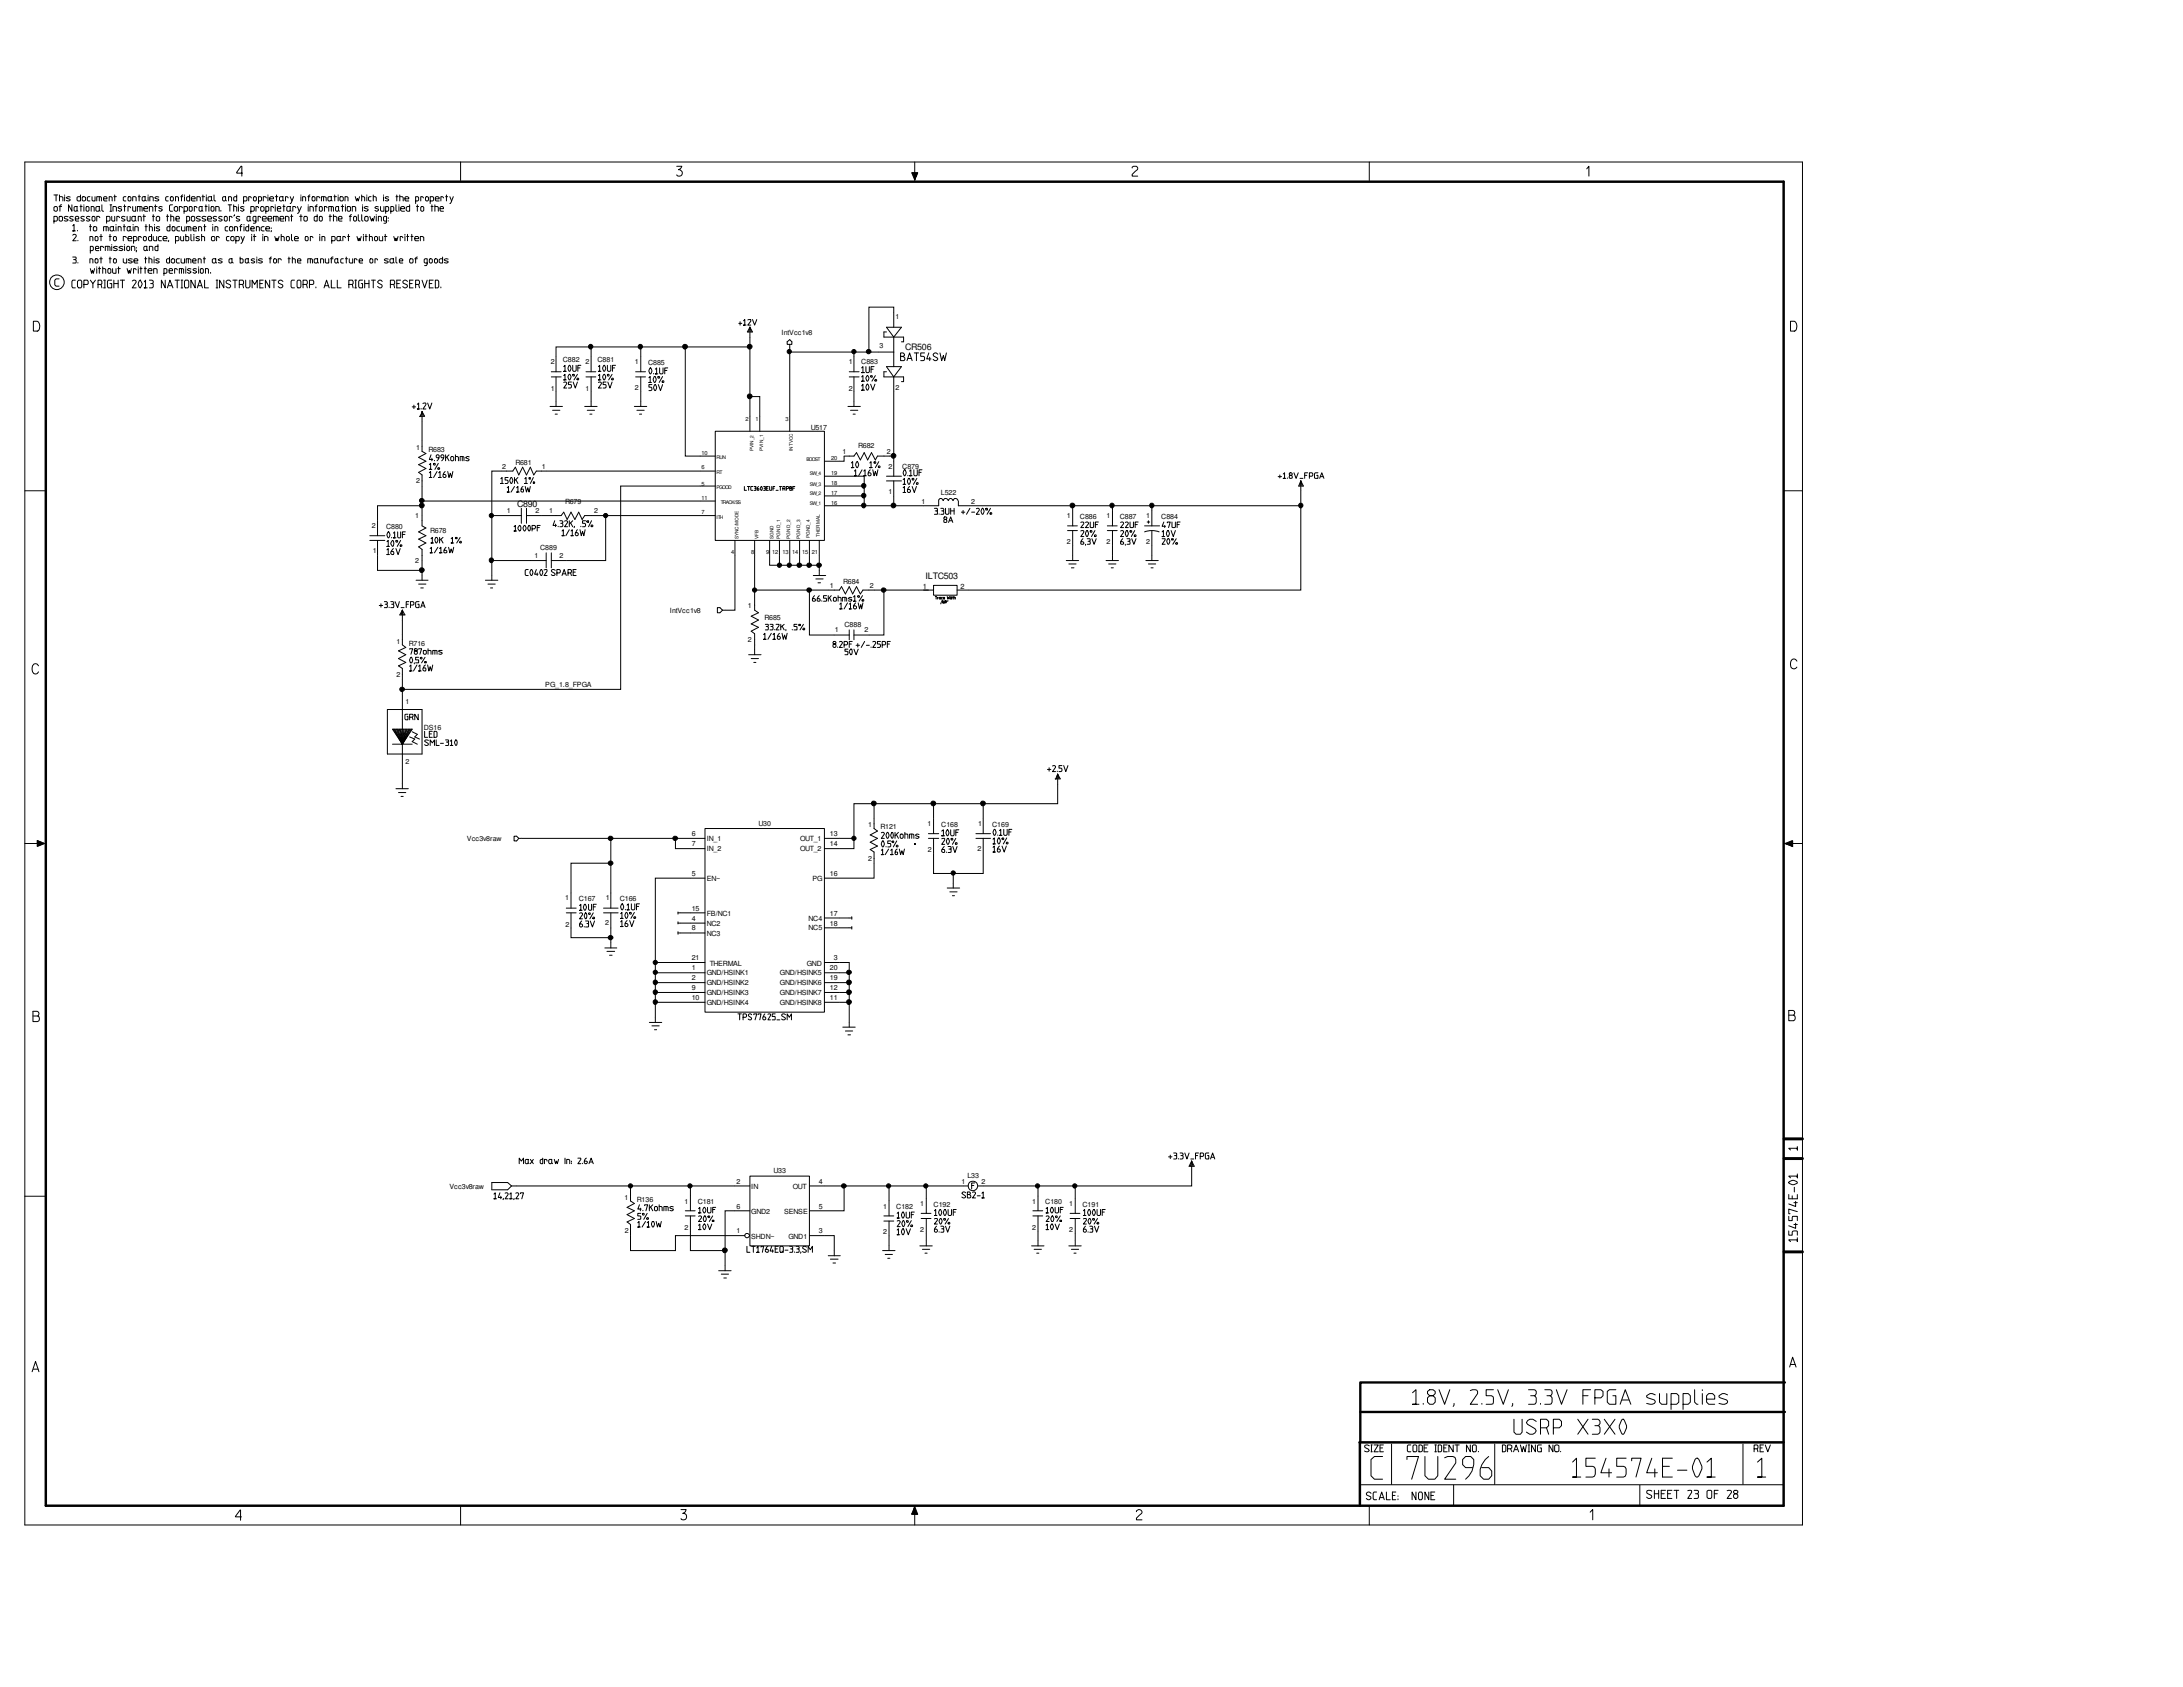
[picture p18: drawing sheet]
<svg xmlns="http://www.w3.org/2000/svg" width="279mm" height="216mm" viewBox="0 0 279 216" stroke-linecap="round" stroke-linejoin="round" font-family="sans-serif">
<defs><g id="words">
<g font-size="1.1">
<text x="115.9" y="44.7">CR506</text>
<text x="66.2" y="64.9">C890</text>
<text x="118.4" y="74.1">ILTC503</text>
</g>
<g font-size=".9">
<text x="114.6" y="40.8">1</text>
<text x="70.5" y="46.6">2</text>
<text x="72" y="46.4">C882</text>
<text x="74.9" y="46.6">2</text>
<text x="76.5" y="46.4">C881</text>
<text x="81.2" y="46.6">1</text>
<text x="82.9" y="46.7">C885</text>
<text x="100" y="42.8">IntVcc1v8</text>
<text x="108.6" y="46.6">1</text>
<text x="110.2" y="46.5">C883</text>
<text x="112.6" y="44.6">3</text>
<text x="70.5" y="50">1</text>
<text x="74.9" y="50">1</text>
<text x="81.2" y="49.9">2</text>
<text x="108.6" y="50">2</text>
<text x="114.6" y="49.9">2</text>
<text x="53.3" y="57.6">1</text>
<text x="54.8" y="57.8">R683</text>
<text x="64.3" y="60">2</text>
<text x="66" y="59.5">R681</text>
<text x="69.4" y="60">1</text>
<text x="103.8" y="55">U517</text>
<text x="107.8" y="58.1">1</text>
<text x="109.8" y="57.4">R682</text>
<text x="113.5" y="58.1">2</text>
<text x="113.7" y="60">2</text>
<text x="115.5" y="60">C879</text>
<text x="53.3" y="61.9">2</text>
<text x="64.9" y="65.7">1</text>
<text x="68.5" y="65.7">2</text>
<text x="70.3" y="65.7">1</text>
<text x="72.3" y="64.5">R679</text>
<text x="76" y="65.7">2</text>
<text x="113.7" y="63.2">1</text>
<text x="118" y="64.5">1</text>
<text x="120.4" y="63.4">L522</text>
<text x="124.3" y="64.5">2</text>
<text x="47.6" y="67.6">2</text>
<text x="47.7" y="70.8">1</text>
<text x="49.4" y="67.7">C880</text>
<text x="53.1" y="66.3">1</text>
<text x="55.1" y="68.2">R678</text>
<text x="68.4" y="71.4">1</text>
<text x="69.1" y="70.4">C889</text>
<text x="71.6" y="71.4">2</text>
<text x="136.5" y="66.3">1</text>
<text x="136.5" y="69.7">2</text>
<text x="138.2" y="66.4">C886</text>
<text x="141.6" y="66.3">1</text>
<text x="141.6" y="69.7">2</text>
<text x="143.3" y="66.4">C887</text>
<text x="146.7" y="69.7">2</text>
<text x="146.7" y="66.3">1</text>
<text x="148.6" y="66.4">C884</text>
<text x="53.1" y="72.1">2</text>
<text x="95.7" y="77.8">1</text>
<text x="106.2" y="75.2">1</text>
<text x="107.9" y="74.7">R684</text>
<text x="111.3" y="75.2">2</text>
<text x="118.1" y="75.4">1</text>
<text x="122.9" y="75.4">2</text>
<text x="50.7" y="82.4">1</text>
<text x="52.3" y="82.6">R716</text>
<text x="85.7" y="78.4">IntVcc1v8</text>
<text x="95.7" y="82.2">2</text>
<text x="97.8" y="79.4">R685</text>
<text x="106.8" y="80.9">1</text>
<text x="108.1" y="80.3">C888</text>
<text x="110.7" y="80.9">2</text>
<text x="50.7" y="86.6">2</text>
<text x="69.8" y="88">PG_1.8_FPGA</text>
<text x="51.9" y="90.1">1</text>
<text x="54.2" y="93.4">DS16</text>
<text x="51.9" y="97.8">2</text>
<text x="59.8" y="107.7">Vcc3v8raw</text>
<text x="88.5" y="107">6</text>
<text x="90.4" y="107.7">IN_1</text>
<text x="97.1" y="105.6">U30</text>
<text x="102.4" y="107.7">OUT_1</text>
<text x="106.2" y="107">13</text>
<text x="111.1" y="105.9">1</text>
<text x="112.7" y="106.1">R121</text>
<text x="118.7" y="105.7">1</text>
<text x="120.5" y="105.8">C168</text>
<text x="125.2" y="105.7">1</text>
<text x="127" y="105.8">C169</text>
<text x="88.5" y="112.1">5</text>
<text x="88.5" y="108.3">7</text>
<text x="90.4" y="108.9">IN_2</text>
<text x="90.4" y="112.7">EN~</text>
<text x="102.4" y="108.9">OUT_2</text>
<text x="104" y="112.7">PG</text>
<text x="106.2" y="108.3">14</text>
<text x="106.2" y="112.1">16</text>
<text x="111.1" y="110.2">2</text>
<text x="118.8" y="109">2</text>
<text x="125.1" y="108.9">2</text>
<text x="72.3" y="115.2">1</text>
<text x="72.4" y="118.6">2</text>
<text x="74.1" y="115.3">C167</text>
<text x="77.5" y="118.4">2</text>
<text x="77.5" y="115.2">1</text>
<text x="79.3" y="115.3">C166</text>
<text x="88.5" y="116.6">15</text>
<text x="88.5" y="117.8">4</text>
<text x="88.5" y="119.1">8</text>
<text x="90.4" y="117.2">FB/NC1</text>
<text x="90.4" y="118.5">NC2</text>
<text x="90.4" y="119.7">NC3</text>
<text x="103.5" y="117.8">NC4</text>
<text x="103.5" y="119.1">NC5</text>
<text x="106.2" y="117.2">17</text>
<text x="106.2" y="118.5">18</text>
<text x="88.5" y="124.2">1</text>
<text x="88.5" y="125.4">2</text>
<text x="88.5" y="122.9">21</text>
<text x="90.4" y="124.8">GND/HSINK1</text>
<text x="90.8" y="123.6">THERMAL</text>
<text x="99.8" y="124.8">GND/HSINK5</text>
<text x="103.3" y="123.6">GND</text>
<text x="106.2" y="124.2">20</text>
<text x="106.2" y="125.4">19</text>
<text x="106.7" y="122.9">3</text>
<text x="88.5" y="126.7">9</text>
<text x="88.5" y="128">10</text>
<text x="90.4" y="126.1">GND/HSINK2</text>
<text x="90.4" y="127.3">GND/HSINK3</text>
<text x="90.4" y="128.6">GND/HSINK4</text>
<text x="99.8" y="126.1">GND/HSINK6</text>
<text x="99.8" y="127.3">GND/HSINK7</text>
<text x="99.8" y="128.6">GND/HSINK8</text>
<text x="106.2" y="126.7">12</text>
<text x="106.2" y="128">11</text>
<text x="57.5" y="152.1">Vcc3v8raw</text>
<text x="79.9" y="153.5">1</text>
<text x="81.5" y="153.8">R136</text>
<text x="87.6" y="154">1</text>
<text x="89.3" y="154.1">C181</text>
<text x="94.3" y="151.5">2</text>
<text x="94.3" y="154.7">6</text>
<text x="96.1" y="155.3">GND2</text>
<text x="96.1" y="152.2">IN</text>
<text x="99" y="150.1">U33</text>
<text x="100.4" y="155.3">SENSE</text>
<text x="101.5" y="152.2">OUT</text>
<text x="104.8" y="154.7">5</text>
<text x="104.8" y="151.5">4</text>
<text x="113" y="154.7">1</text>
<text x="114.7" y="154.7">C182</text>
<text x="117.8" y="154.4">1</text>
<text x="119.5" y="154.4">C192</text>
<text x="123" y="151.5">1</text>
<text x="123.8" y="150.8">L33</text>
<text x="125.6" y="151.5">2</text>
<text x="132.1" y="154">1</text>
<text x="133.8" y="154.1">C180</text>
<text x="136.9" y="154.4">1</text>
<text x="138.5" y="154.4">C191</text>
<text x="80" y="157.9">2</text>
<text x="87.6" y="157.4">2</text>
<text x="94.3" y="157.9">1</text>
<text x="96.1" y="158.5">SHDN~</text>
<text x="100.9" y="158.5">GND1</text>
<text x="104.8" y="157.9">3</text>
<text x="113" y="158">2</text>
<text x="117.8" y="157.7">2</text>
<text x="132.1" y="157.4">2</text>
<text x="136.9" y="157.7">2</text>
</g>
<g font-size=".7">
<text x="95.4" y="53.9">2</text>
<text x="96.7" y="53.9">1</text>
<text x="100.5" y="53.9">3</text>
<text x="89.8" y="58.2">10</text>
<text x="106.4" y="58.9">20</text>
<text x="89.8" y="64">11</text>
<text x="89.8" y="60">6</text>
<text x="89.8" y="62.2">5</text>
<text x="89.8" y="65.8">7</text>
<text x="106.4" y="60.8">19</text>
<text x="106.4" y="62.1">18</text>
<text x="106.4" y="63.4">17</text>
<text x="106.4" y="64.7">16</text>
<text x="93.6" y="70.9">4</text>
<text x="96.1" y="70.9">8</text>
<text x="98.1" y="70.9">9</text>
<text x="98.8" y="70.9">12</text>
<text x="100.1" y="70.9">13</text>
<text x="101.4" y="70.9">14</text>
<text x="102.7" y="70.9">15</text>
<text x="103.9" y="70.9">21</text>
</g>
<g font-size=".6">
<text x="91.7" y="58.8">RUN</text>
<text x="96.4" y="57.7" transform="rotate(-90 96.4 57.7)">PVIN_2</text>
<text x="97.7" y="57.7" transform="rotate(-90 97.7 57.7)">PVIN_1</text>
<text x="101.5" y="57.7" transform="rotate(-90 101.5 57.7)">INTVCC</text>
<text x="103.2" y="59">BOOST</text>
<text x="91.7" y="60.7">RT</text>
<text x="91.7" y="62.6">PGOOD</text>
<text x="92.3" y="64.5">TRACK/SS</text>
<text x="103.7" y="64.7">SW_1</text>
<text x="103.7" y="63.4">SW_2</text>
<text x="103.7" y="62.2">SW_3</text>
<text x="103.7" y="60.8">SW_4</text>
<text x="91.7" y="66.4">ITH</text>
<text x="94.5" y="69" transform="rotate(-90 94.5 69)">SYNC/MODE</text>
<text x="97.1" y="69" transform="rotate(-90 97.1 69)">VFB</text>
<text x="99" y="69" transform="rotate(-90 99 69)">SGND</text>
<text x="99.9" y="68.9" transform="rotate(-90 99.9 68.9)">PGND_1</text>
<text x="101.1" y="68.9" transform="rotate(-90 101.1 68.9)">PGND_2</text>
<text x="102.4" y="68.9" transform="rotate(-90 102.4 68.9)">PGND_3</text>
<text x="103.7" y="68.9" transform="rotate(-90 103.7 68.9)">PGND_4</text>
<text x="104.9" y="68.7" transform="rotate(-90 104.9 68.7)">THERMAL</text>
</g>
</g></defs>
<g fill="none" stroke="#000" stroke-width=".13">
<path d="M3.2 20.7h227.5v174.5h-227.5zM6.9 26.5l.2-.1 .2 .1v.4l-.1 .1-.3-.1zM6.9 28.3h.3l.1-.1v-.4l-.1-.1h-.3v.9M6.9 25h.5M7.2 25v.7M7.6 35.7h-.4l-.2 .2v.6l.2 .1h.4M7.6 26.4h.3M7.6 25.2h.3l.2 .1v.4M7.6 25v.7M7.7 27.7h.2l.1 .1v.4l-.1 .1h-.2l-.1-.1v-.4zM7.9 26.2l-.2 .1v.7M8.3 25h.1"/>
<path d="M8.3 25.2v.5M8.7 27.7h-.3l-.2 .1 .1 .2 .4 .1v.1l-.2 .1-.3-.1M9 25.2h-.3l-.2 .1 .4 .2v.2h-.4M9.2 26.2v.8l-.4-.8v.8M9.3 32.9h.4l.1 .2-.2 .1M9.3 28.9l.2-.2v.9h-.2h.3M9.3 30.1l.1-.1 .4 .1v.2l-.5 .5h.5M9.4 27.7h-.3l-.2 .1 .1 .2 .3 .1 .1 .1-.2 .1-.3-.1M9.4 33.2l.4 .1v.3l-.1 .1h-.4M9.6 26.4h.3v.5l-.1 .1-.3-.1v-.4zM9.6 35.9h-.3l-.1 .1v.7l.1 .1h.3M9.6 28h.5v-.2l-.1-.1h-.2l-.2 .1v.4l.2 .1h.3"/>
<path d="M9.9 26.9l.1 .1M9.9 36l.2-.1h.3l.1 .1v.7l-.1 .1h-.3l-.2-.1zM9.9 29.5v.1M10 30.8h.1M10 33.6v.1M10.2 26.4h.3M10.3 25v.7h-.3l-.1-.1v-.3l.1-.1h.3M10.4 26.2v.8M10.5 25.3l.1-.1 .4 .1v.3l-.4 .1-.1-.1zM10.7 36.4h.5l.1-.1v-.3l-.1-.1h-.5v.9M10.7 26.2v.1M10.7 26.4v.6"/>
<path d="M10.8 27.7h-.3l-.1 .1v.2l.3 .1 .1 .1-.2 .1-.2-.1M11.1 26.4l.3 .1v.4l-.1 .1-.3-.1v-.4zM11.5 29h.2M11.5 33.7v-.6h.3l.1 .1v.5M11.5 30.8v-.5h.3l.1 .1v.4M11.5 25.2h-.2l-.1 .1v.3l.1 .1h.2M11.5 27.7h-.3l-.1 .1v.2l.4 .1v.1l-.2 .1-.2-.1M11.6 35.9l.3 .4 .3-.4M11.6 32.1h.2l.1-.1v-.4l-.1-.1h-.2v.9M11.6 34.4l.1 .6 .1-.4 .1 .4 .2-.6M11.6 28.7v.9M11.7 27v-.6h.2l.2 .1v.5"/>
<path d="M11.8 25.2v.4l.1 .1h.3v-.5M11.9 27.7l.3 .1v.4l-.1 .1-.3-.1v-.4zM11.9 36.3v.5M11.9 29.1l.2-.1h.2l.1 .1v.3l-.1 .2h-.2l-.2-.2zM12.2 31.8h.5l-.2-.3h-.2l-.1 .1v.4l.1 .1h.4M12.3 33.1l.2 .1v.4l-.1 .1-.2-.1v-.4zM12.3 30.3l.2 .1v.3l-.1 .1-.2-.1v-.3zM12.3 26.5l.1-.1h.3v.5l-.1 .1h-.2l-.1-.1zM12.4 25.7v-.5h.5l.1 .1v.4M12.4 34.2h.1M12.4 34.4v.6M12.5 36.4h.4l.1-.1v-.3l-.1-.1h-.4v.9"/>
<path d="M12.6 34.4h.3M12.7 25.2v.5M12.7 34.2v.8M12.7 26.9l.1 .1M12.8 27.9l-.1-.2h-.3v.6M12.8 33.1h.3M12.8 30.3h.3M12.9 36.4l.1 .4M12.9 30v.8M12.9 32.9v.8M13 26.2v.7l.3 .1M13.1 34.4h.3l.1 .1v.5"/>
<path d="M13.1 34.2v.8M13.3 31.7l-.2-.2h-.2v.6M13.3 29.6v-.6h.5l.1 .1v.5M13.3 25.4h.4l-.1-.2h-.2l-.1 .1v.3l.1 .1h.3M13.3 36.8h.2M13.3 35.9h.2M13.4 35.9v.9M13.5 32.1v-.6h.5l.1 .1v.5M13.6 29v.6M13.6 28.3h.4l.1-.1v-.4l-.1-.1h-.4v.9M13.8 34.5l.1-.1 .3 .1v.4l-.1 .1-.3-.1zM13.8 31.5v.6"/>
<path d="M14 25.7v-.5h.2l.2 .1v.4M14 33.1h.2M14 30.3h.2M14.1 29.1l.1-.1h.3v.4l-.1 .2h-.2l-.1-.2zM14.1 30v.8M14.1 32.9v.8M14.1 27h.2M14.1 26.2h.2M14.2 26.2v.8M14.3 35.9h-.4l-.1 .1v.7l.1 .1h.4v-.5h-.2M14.3 27.7v.5l.1 .1h.3v-.6M14.3 31.3v.1"/>
<path d="M14.3 31.5v.6M14.4 34.4v.5l.1 .1h.3v-.6M14.5 27v-.6h.3l.1 .1v.5M14.5 30.4l.1-.1 .3 .1v.3l-.1 .1-.3-.1zM14.5 29.4l.1 .2M14.6 35.9v.9M14.6 36.3h.5M14.6 25.2h.3M14.6 33.1l.3 .1v.4l-.1 .1-.3-.1v-.4zM14.7 25v.7M14.8 28.7v.1M14.8 29v.6"/>
<path d="M15 31.6l-.3-.1-.2 .1 .5 .3v.1h-.5M15.1 34.4h.3M15.1 29.6v-.6h.3l.1 .1v.5M15.1 35.9v.9M15.2 34.2v.8M15.3 27.9l-.1-.2h-.2v.6M15.4 35.9h.5M15.6 26.5l-.3-.1-.2 .1 .1 .1 .4 .2v.1l-.2 .1-.3-.1M15.7 35.9v.9M15.7 31.6l-.3-.1-.2 .1 .5 .3v.1h-.5M15.8 33.1v.5l.1 .1h.3v-.6M15.8 29h.3"/>
<path d="M15.8 26.4h.3M15.9 28.7v.9M15.9 26.2v.8M15.9 31.3v.1M15.9 31.5v.6M16 27.7h-.3l-.1 .1v.2l.3 .1 .1 .1-.2 .1-.2-.1M16.1 25.2h-.2l-.1 .1v.3l.1 .1h.2M16.2 30.4l-.1-.1h-.3v.5M16.3 34.4l.1 .6 .1-.4 .2 .4 .1-.6M16.3 29.1l.1-.1h.3v.4l-.2 .2-.2-.2zM16.3 27.7v.5l.1 .1h.3v-.6M16.3 31.5l.3 .1v.4l-.1 .1-.3-.1v-.4z"/>
<path d="M16.4 30.5h.5l-.1-.2h-.3l-.1 .1v.3l.1 .1h.4M16.5 25.2l.3 .1v.3l-.1 .1-.3-.1v-.3zM16.7 29.4l.1 .2M16.7 26.6l-.1-.2h-.2v.6M16.8 32.1v-.6h.3l.2 .1v.5M16.9 36l.4-.1 .1 .1-.5 .8h.5M16.9 33.2h-.4v.1l.4 .1v.2l-.1 .1-.4-.1M17 25.7v-.5h.3l.1 .1v.4M17 26.4v.5l.1 .1h.3v-.6M17 27.7h.3v.5l-.1 .1h-.2l-.1-.1v-.4zM17 28.7v.1M17 29v.6"/>
<path d="M17.1 30.8h.3l.1-.1v-.3l-.1-.1h-.3v.8M17.1 33.4h.5l-.1-.3h-.2l-.2 .1v.4l.2 .1h.3M17.3 29.6v-.6h.3l.1 .1v.5M17.3 28.2l.1 .1M17.4 34.5l-.1-.1h-.2v.6M17.5 32l-.1 .2M17.5 31.7h.1M17.6 27v-.6h.5l.1 .1v.5M17.7 28.3v-.6h.3l.1 .1v.5M17.7 34.2h.1M17.7 34.4v.6M17.7 25.2h.3"/>
<path d="M17.8 36l.2-.1 .2 .4-.3 .5a.68 .68 0 0 1-.1-.8zM17.8 25v.7M17.9 34.4h.3M17.9 26.4v.6M18 34.2v.8M18.1 30.4l-.1-.1h-.2v.5M18.3 25.2h.3v.4l-.1 .1-.3-.1v-.3zM18.3 27.7h.3M18.4 30.4l.1-.1 .2 .1v.3l-.1 .1-.2-.1zM18.4 26.7h.5l-.1-.3-.4 .1v.4l.2 .1h.3M18.4 27.5v.8M18.5 36.1l.1-.2v.9h-.1h.3"/>
<path d="M18.5 34.4h.2M18.5 31.5h.3v.5l-.1 .1-.3-.1v-.4zM18.5 33.1h.3M18.6 34.2v.8M18.6 29h.2M18.6 25.6l.1 .1M18.6 32.9v.8M18.7 28.7v.9M18.8 32l.1 .1M19 34.6h.4l-.1-.2-.3 .1v.4l.1 .1h.3M19 25h.1M19 25.2v.5"/>
<path d="M19.1 33.1h.2l.1 .1v.5M19.1 32.9v.8M19.1 35.9h.3a.23 .23 0 0 1 .2 .2 .23 .23 0 0 1-.2 .2M19.1 32.1v-.6h.3l.2 .1v.5M19.1 29h.3l.1 .1v.5M19.1 27v-.6h.3l.2 .1v.5M19.1 28.7v.9M19.2 25.7v-.5h.3l.1 .1v.4M19.3 36.3h.3v.4l-.2 .1h-.3M19.4 30v.8h-.3l-.1-.1v-.3l.1-.1h.3M19.5 27.7h.3M19.6 30.3v.4l.2 .1h.3v-.5"/>
<path d="M19.6 27.5v.8M19.7 35v-.6h.3l.1 .1v.5M19.7 32.9v.1M19.7 33.1v.6M19.8 28.7v.1M19.8 29v.6M19.8 26.4h.3M19.9 26.2v.8M20 27.8l.2-.1 .2 .1v.4l-.1 .1-.3-.1zM20.2 31.3v.8h-.3l-.1-.1v-.4l.1-.1h.3M20.3 25.2a.31 .31 0 0 0-.5 .1l.5 .2v.1a.37 .37 0 0 1-.5 .1M20.4 33.2h-.4l-.1 .1 .5 .3-.2 .1-.3-.1"/>
<path d="M20.4 29.1h-.3v.1l.3 .1v.1l-.1 .2-.3-.1M20.7 30.3h-.3l-.1 .1v.3l.1 .1h.3M20.8 26.5l-.3-.1-.2 .1 .1 .1 .3 .2 .1 .1-.2 .1-.3-.1M20.9 30.5h.5l-.1-.2h-.3l-.1 .1v.3l.1 .1h.4M21 35h.3l.1-.1v-.4l-.1-.1h-.3v.9M21.1 35.9v.9l-.4-.9v.9M21.3 27.7h.3M21.4 36.8l.3-.9 .4 .9M21.4 27.5v.8M21.5 25.2h-.2l-.1 .1v.3l.1 .1h.2M21.6 30.8l-.1 .1M21.6 36.6h.4"/>
<path d="M21.6 34.6h.5l-.1-.2h-.3l-.1 .1v.4l.1 .1h.4M21.7 32.9v.8h-.3l-.1-.1v-.4l.1-.1h.3M21.7 28.7v.9h-.2l-.1-.2v-.3l.1-.1h.2M21.9 27.7h.2l.1 .1v.5M21.9 27.5v.8M21.9 33.2l.2-.1 .3 .1v.4l-.2 .1-.3-.1zM21.9 25.2l.3 .1v.3l-.1 .1-.3-.1v-.3zM22 29.1l.1-.1 .3 .1v.3l-.1 .2-.3-.2zM22.1 26.2h-.3l-.1 .1v.6l.1 .1h.3M22.3 26.5l.2-.1 .2 .1v.4l-.1 .1-.3-.1zM22.4 35.9h.6M22.5 30.8h.3l.1-.1v-.3l-.1-.1h-.3v.8"/>
<path d="M22.5 25.7v-.5h.2l.1 .1v.4M22.5 28h.5v-.2l-.2-.1h-.2l-.1 .1v.4l.1 .1h.4M22.7 34.5l-.1-.1h-.2v.6M22.7 35.9v.9M23 35v-.6h.4l.1 .1v.5M23 33.1h-.3l-.1 .1v.4l.1 .1h.3M23 29l-.4 .1v.3l.4 .2M23.1 30.3v.4l.1 .1h.3v-.5M23.1 25.2h.3M23.2 33.1v.5l.1 .1h.3v-.6M23.2 36.8h.2M23.2 35.9h.2"/>
<path d="M23.2 29v.4l.1 .2h.4v-.6M23.2 34.4v.6M23.3 35.9v.9M23.3 26.6l-.1-.2h-.2v.6M23.4 25l-.2 .1v.6M23.6 27h.3l.1-.1v-.4l-.1-.1h-.3v.9M23.6 25h.1M23.6 25.2v.5M23.7 35.9h.4l.1 .1v.7l-.1 .1h-.4l-.1-.1v-.7zM23.8 30v.8h.3l.1-.1v-.3l-.1-.1h-.3M23.8 34.2h.1M23.8 34.4v.6"/>
<path d="M23.8 33.7v-.6h.5l.1 .1v.5M23.9 29.6v-.6h.4l.1 .1v.5M23.9 28.3h.3l.1-.1v-.4l-.1-.1h-.3v.9M24.1 33.1v.6M24.2 29v.6M24.3 25v.7h-.3l-.1-.1v-.3l.1-.1h.3M24.3 26.4l.3 .1v.4l-.1 .1-.3-.1v-.4zM24.4 34.4h-.2l-.2 .1 .1 .1 .3 .1v.2l-.1 .1-.3-.1M24.4 30v.7l.2 .1M24.5 25.4h.5l-.1-.2h-.3l-.1 .1v.3l.1 .1h.4M24.6 27.7h.2l.1 .1v.4l-.1 .1h-.2l-.1-.1v-.4zM24.7 33.4h.4l-.1-.3h-.2l-.1 .1v.4l.1 .1h.3"/>
<path d="M24.7 29.3h.4l-.1-.3h-.2l-.1 .1v.3l.1 .2h.3M24.8 30v.1M24.8 30.3v.5M25 35.9v.9l-.6-.9v.9M25.1 34.4h-.2l-.2 .1 .1 .1 .3 .1v.2l-.1 .1-.3-.1M25.2 25.7v-.5h.3l.1 .1v.4M25.2 26.6l-.1-.2h-.2v.6M25.3 36.8l.3-.9 .3 .9M25.4 33.7v-.6h.2l.1 .1v.5M25.4 36.6h.4M25.4 29.6v-.6h.3l.1 .1v.5M25.4 34.2h.1"/>
<path d="M25.4 34.4v.6M25.5 30.3h-.2l-.2 .1 .4 .3-.1 .1h-.3M25.6 26.4h.3v.5l-.2 .1-.2-.1v-.4zM25.6 34.5l.1-.1 .3 .1v.4l-.1 .1-.3-.1zM25.6 27.7a.31 .31 0 0 0-.5 .2l.5 .3a.36 .36 0 0 1-.5 0M25.8 30.3h.3l.1 .1v.4M25.8 30v.8M25.9 25.2h.3M25.9 26.9l.1 .1M26 25v.7M26 33.1h.3M26.1 29h.3"/>
<path d="M26.1 32.9v.8M26.2 35.9v.9h.5M26.2 28.7v.9M26.2 26.4h.3M26.3 35v-.6h.3l.1 .1v.5M26.4 27.7a.31 .31 0 0 0-.5 .2l.5 .3a.36 .36 0 0 1-.5 0M26.4 26.2v.8M26.4 25h.1M26.4 25.2v.5M26.6 28h.5v-.2l-.2-.1h-.2l-.1 .1v.4l.1 .1h.4M26.6 25.3l.1-.1h.4v.4l-.4 .1-.1-.1zM26.7 26.2v.1"/>
<path d="M26.7 26.4v.6M27 34.9v.1M27.1 30.4l.1-.1h.2l.1 .1v.3l-.1 .1h-.2l-.1-.1zM27.1 25.6l.1 .1M27.1 26.4l.3 .1v.4l-.1 .1-.3-.1v-.4zM27.2 28.7v.1M27.2 29v.6M27.3 33.1h.3v.5l-.1 .1h-.2l-.1-.1v-.4zM27.4 25v.6l.2 .1M27.5 29.6v-.6h.3l.1 .1v.5M27.6 27v-.6h.3l.2 .1v.5M27.6 33.6l.1 .1"/>
<path d="M27.7 36.8h.2M27.7 35.9h.2M27.7 27.7h-.3l-.1 .1v.2l.4 .1v.1l-.1 .1-.3-.1M27.8 35.9v.9M28.1 30.4l-.2-.1h-.2v.5M28.3 26.9v.1M28.4 33.2l-.2-.1-.3 .1 .5 .2v.2h-.5M28.4 27.7h-.2l-.2 .1 .1 .2 .3 .1v.1l-.1 .1-.3-.1M28.6 25.2h.3v.4l-.1 .1-.3-.1v-.3zM28.7 35.9v.9l-.6-.9v.9M28.8 27.7l.3 .1v.4l-.1 .1-.3-.1v-.4zM28.9 25.6l.1 .1"/>
<path d="M29.1 29h-.2l-.1 .1v.3l.1 .2h.2M29.2 26.2h.4M29.3 25.7v-.5h.2l.1 .1v.4M29.3 30.3h-.2l-.1 .1v.3l.1 .1h.2M29.4 29.1l.1-.1h.2l.1 .1v.3l-.1 .2h-.2l-.1-.2zM29.4 33.1h.3v.5l-.1 .1-.3-.1v-.4zM29.4 26.2v.8M29.5 36l-.1-.1h-.3l-.2 .2 .1 .1 .5 .3v.2l-.1 .1h-.3l-.2-.1M29.5 30.4l.2-.1 .3 .1v.3l-.1 .1-.4-.1zM29.7 27.9l-.1-.2h-.2v.6M29.7 33.6l.2 .1M29.8 35.9h.5"/>
<path d="M29.9 26.4h.3l.1 .1v.5M29.9 26.2v.8M30 29.6v-.6h.3l.1 .1v.5M30 27.5l-.1 .1M30.1 35.9v.9M30.2 30.8h.3l.1-.1v-.3l-.1-.1h-.3v.8M30.3 25v.7h-.3l-.1-.1v-.3l.1-.1h.3M30.5 26.2v.1M30.5 26.4v.6M30.6 36.4h.5l.1-.1v-.3l-.1-.1h-.5v.9M30.7 27.7h-.3l-.2 .1 .1 .2 .3 .1 .1 .1-.2 .1-.3-.1M30.7 29h.3"/>
<path d="M30.7 32.9v.8h.3l.1-.1v-.4l-.1-.1h-.3M30.8 30.3l.3 .5M31 28.7l-.2 .1v.8M31 22.2h-.7l.5-.9h.2v1.2M31.1 36.4l.1 .4M31.2 25.7h.3l.1-.1v-.3l-.1-.1h-.3v.8M31.2 26.5l-.2-.1-.2 .1v.1l.4 .2v.1l-.1 .1-.3-.1M31.2 28.7v.1M31.2 29v.6M31.3 30.3l-.3 .7-.2 .1M31.4 35.9v.8l.2 .1h.2l.2-.1v-.8M31.5 33.1h.3v.5l-.1 .1-.3-.1v-.4z"/>
<path d="M31.7 27.7h.3v.5l-.1 .1-.3-.1v-.4zM31.8 33.6l.1 .1M31.8 28.7v.9h-.2l-.2-.2v-.3l.2-.1h.2M32 28.2l.1 .1M32.1 29.3h.4l-.1-.3h-.2l-.1 .1v.3l.1 .2h.3M32.1 27h.3l.1-.1v-.4l-.1-.1h-.3v.9M32.2 25.3l-.2-.1h-.2v.5M32.2 30v.1M32.2 30.3v.5M32.3 36.8v-.9l.3 .5 .3-.5v.9M32.4 25.3l.1-.1 .3 .1v.3l-.1 .1-.3-.1zM32.4 30.3h.4"/>
<path d="M32.5 30v.8M32.6 33.2l-.3-.1-.1 .1v.1l.3 .1v.2h-.3M32.8 28.3h-.3l-.1-.1v-.4l.1-.1h.3v.8l-.1 .1h-.3M32.8 29.6v-.6h.3l.1 .1v.5M32.9 32.9v.1M32.9 33.1v.6M33.1 25.7h.3l.1-.1v-.3l-.1-.1h-.3v.8M33.1 26.6l-.1-.2h-.2v.6M33.3 36.3h.3M33.4 27.9l-.1-.2h-.3v.6M33.5 26.4l.3 .1v.4l-.2 .1-.2-.1v-.4zM33.6 33.2a.31 .31 0 0 0-.5 .1l.4 .1 .1 .2a.36 .36 0 0 1-.5 0"/>
<path d="M33.6 28h.5v-.2l-.1-.1h-.3l-.1 .1v.4l.1 .1h.4M33.6 30v.1M33.6 30.3v.5M33.7 35.9h-.4v.9h.4M33.8 29l-.4 .1v.3l.4 .2M33.9 30.8v-.5h.2l.2 .1v.4M34 29.3h.5l-.1-.3h-.3l-.1 .1v.3l.1 .2h.4M34 27h.3l.1-.1v-.4l-.1-.1h-.3v.9M34.1 25.3l-.1-.1h-.3v.5M34.3 28h.5v-.2l-.1-.1h-.3l-.1 .1v.4l.1 .1h.4M34.3 25h.1M34.3 25.2v.5"/>
<path d="M34.5 33.1h.2M34.5 35.9v.9l-.5-.9v.9M34.5 25.4h.5l-.1-.2-.4 .1v.3l.2 .1h.3M34.7 32.9l-.1 .1v.7M34.7 29.5v.2M34.7 29.2h.1M34.8 35.9h.5M35 26.6l-.1-.2h-.2v.6M35 28.3v-.6h.5l.1 .1v.5M35.1 35.9v.9M35.1 33.1l.3 .1v.4l-.1 .1-.3-.1v-.4zM35.2 30.3l.1 .5 .1-.3 .2 .3 .1-.5"/>
<path d="M35.2 25.2h.4M35.2 26.2v.1M35.2 26.4v.6M35.3 27.7v.6M35.4 25v.7M35.5 26.7h.4l-.1-.3h-.2l-.1 .1v.4l.1 .1h.3M35.8 25.3l.1-.1h.3v.4l-.3 .1-.1-.1zM35.8 28h.5v-.2l-.1-.1h-.3l-.1 .1v.4l.1 .1h.4M36 33.3l-.1-.2h-.3v.6M36 30.3h.3l.1 .1v.4M36 30v.8M36.2 36l-.2-.1h-.2l-.2 .2 .1 .1 .5 .3v.2l-.4 .1-.2-.1"/>
<path d="M36.2 25.6l.1 .1M36.2 26.4h.3M36.3 26.2v.8M36.5 28.3v-.6h.3l.2 .1v.5M36.7 30.4l.1-.1 .2 .1v.3l-.1 .1-.2-.1zM36.7 26.5l.1-.1h.3v.5l-.1 .1h-.2l-.1-.1zM36.9 25.3l-.1-.1h-.3v.5M36.9 33.1h.2M37 32.9v.8M37.1 25.2l.3 .5M37.1 26.9l.2 .1M37.2 27.7h.3"/>
<path d="M37.3 30v.7l.2 .1M37.3 27.5v.8M37.4 33.1h.3l.1 .1v.5M37.4 32.9v.8M37.6 25.2l-.3 .7-.2 .1M37.7 35.9h-.3l-.1 .1v.7l.1 .1h.3M37.7 30.5h.5v-.1l-.2-.1h-.2l-.1 .1v.3l.1 .1h.4M37.9 26.6l-.2-.2h-.2v.6M38.1 33.4h.4l-.1-.3h-.2l-.1 .1v.4l.1 .1h.3M38.1 26.4l.2 .6M38.1 35.9h.3l.1 .1v.7l-.1 .1h-.3l-.1-.1v-.7zM38.3 27.7h.4"/>
<path d="M38.5 25h.1M38.5 25.2v.5M38.5 27.5v.8M38.6 26.4l-.4 .8-.1 .1M38.7 25.7v-.5h.3l.1 .1v.4M38.8 36.4h.4l.1-.1v-.3l-.1-.1h-.4v.9M39 27.7h.2l.1 .1v.4l-.1 .1h-.2l-.1-.1v-.4zM39.2 30.3l.2 .1v.3l-.1 .1-.2-.1v-.3zM39.2 36.4l.1 .4M39.4 33.7v-.6h.5l.1 .1v.5M39.4 25.2h.3M39.4 26.2v.1"/>
<path d="M39.4 26.4v.6M39.6 36.4h.4l.2-.1v-.3l-.2-.1h-.4v.9M39.7 25l-.2 .1v.6M39.7 27v-.6h.2l.2 .1v.5M39.7 33.1v.6M39.9 25.3l.1-.1 .3 .1v.3l-.1 .1-.3-.1zM40 30.4l-.1-.1h-.2v.5M40.3 33.1h.3v.5l-.1 .1h-.2l-.1-.1v-.4zM40.3 26.4h.3M40.4 36.7v.1M40.6 26.2l-.2 .1v.7M40.6 27.5v.8h-.3l-.1-.1v-.4l.1-.1h.3"/>
<path d="M40.6 33.6l.2 .1M40.9 26.5l.1-.1 .3 .1v.4l-.2 .1-.2-.1zM40.9 25.3l-.1-.1h-.3v.5M40.9 30v.1M40.9 30.3v.5M41 27.7l.3 .1v.4l-.2 .1-.2-.1v-.4zM41 33.7v-.6h.3l.1 .1v.5M41.1 25.7v-.5h.5l.1 .1v.4M41.2 30.8v-.5h.3l.1 .1v.4M41.4 25.2v.5M41.5 36.8l.3-.9 .3 .9M41.6 36.6h.4"/>
<path d="M41.6 33.1v.5l.1 .1h.4v-.6M41.9 26.6l-.2-.2h-.2v.6M42 25.3l.1-.1h.3v.4l-.3 .1-.1-.1zM42.1 27v-.6h.5l.1 .1v.5M42.1 27.7h.4M42.2 27.5v.8M42.3 33.1h.3M42.4 35.9v.9h.5M42.4 25.6l.1 .1M42.4 26.4v.6M42.5 30.8h.3l.1-.1v-.3l-.1-.1h-.3v.8M42.6 32.9l-.2 .1v.7"/>
<path d="M42.7 27.7h.3l.1 .1v.5M42.7 27.5v.8M42.7 25.2h.4M42.8 25v.7M43 33.1h.2v.5l-.1 .1-.3-.1v-.4zM43.1 26.4h.2v.5l-.1 .1-.2-.1v-.4zM43.1 30.4l.1-.1h.4v.4l-.2 .1h-.2l-.1-.1zM43.2 35.9v.9h.5M43.2 33.6l.1 .1M43.3 25h.1M43.3 25.2v.5M43.3 28h.5v-.2l-.1-.1h-.3l-.1 .1v.4l.1 .1h.4"/>
<path d="M43.3 26.9l.1 .1M43.6 30.7l.1 .1M43.6 25.2h.2l.1 .1v.3l-.1 .1h-.2l-.1-.1v-.3zM43.7 26.4h.3M43.8 26.2v.8M43.9 33.1h-.2l-.1 .1v.4l.1 .1h.2M44.2 25.7v-.5h.2l.1 .1v.4M44.2 30.4l-.1-.1h-.2v.5M44.2 33.1h.3M44.2 26.2v.1M44.2 26.4v.6M44.3 32.9v.8"/>
<path d="M44.5 30.3h.3M44.5 26.4h.3l.1 .1v.4l-.1 .1h-.3l-.1-.1v-.4zM44.6 30v.8M44.6 36.4h.5l.1-.1v-.3l-.1-.1h-.5v.9M44.7 33.1v.5l.1 .1h.3v-.6M44.7 27.7h.3M45 27.5l-.2 .1v.7M45.1 27v-.6h.3l.1 .1v.5M45.1 36.4l.1 .4M45.4 27.7l.2 .1v.4l-.1 .1-.2-.1v-.4zM45.4 36.8h.2M45.4 35.9h.2"/>
<path d="M45.5 25.2l.1 .5 .1-.3 .2 .3 .1-.5M45.5 35.9v.9M45.7 33.3l-.1-.2h-.2v.6M45.7 30.3l.2 .5 .1-.3 .1 .3 .1-.5M45.9 27.5v.7l.2 .1M46 33.4h.4l-.1-.3h-.2l-.1 .1v.4l.1 .1h.3M46.3 25.2h.3l.1 .1v.4M46.3 27.5v.7l.2 .1M46.3 25v.7M46.4 35.9h-.4l-.1 .1v.7l.1 .1h.4v-.5h-.2M46.4 26.2v.1M46.4 26.4v.6"/>
<path d="M46.5 30v.1M46.5 30.3v.5M46.7 27.8l.1-.1 .3 .1v.4l-.1 .1-.3-.1zM46.7 36.3h.5M46.7 35.9v.9M46.7 30.3h.3M46.8 30v.8M46.9 25h.1M46.9 25.2v.5M47.1 26.5l-.3-.1-.2 .1 .1 .1 .4 .2v.1l-.2 .1-.3-.1M47.2 35.9v.9M47.3 30.3h.3l.1 .1v.4"/>
<path d="M47.3 30v.8M47.3 27.7l.3 .6 .1-.3 .1 .3 .1-.6M47.4 33.1l.3 .1v.4l-.1 .1-.3-.1v-.4zM47.5 25.2h-.2l-.1 .1v.3l.1 .1h.2M47.6 35.9h.4M47.8 25.2h.2l.2 .1v.4M47.8 25v.7M47.8 35.9v.9M48 30.3l.3 .1v.3l-.1 .1-.3-.1v-.3zM48.2 27.5h.1M48.2 27.7v.6M48.3 33.3l-.1-.2h-.2v.6"/>
<path d="M48.4 26.5l-.2-.1-.2 .1v.1l.4 .2v.1l-.1 .1-.3-.1M48.4 28.3v-.6h.3l.1 .1v.5M48.5 30.3v.4l.1 .1h.4v-.5M48.7 26.4v.5l.1 .1h.3v-.6M48.9 36l-.1-.1h-.3l-.2 .2 .1 .1 .5 .3v.2l-.1 .1h-.3l-.2-.1M49.1 25h.1M49.1 25.2v.5M49.2 30.3h.3M49.3 30v.8M49.4 27h.2l.1-.1v-.4l-.1-.1h-.2v.9M49.5 28.3h-.3l-.1-.1v-.4l.1-.1h.3v.8l-.1 .1h-.3M49.7 33.2a.31 .31 0 0 0-.5 .1l.4 .1 .1 .2a.36 .36 0 0 1-.5 0"/>
<path d="M49.7 27.9v.1M49.7 28.2v.1M49.7 25.2h-.2l-.2 .1 .1 .1 .3 .2-.1 .1h-.3M50 36.4h.4l.1-.1v-.3l-.1-.1h-.4v.9M50 33.1h.3v.5l-.1 .1h-.2l-.1-.1v-.4zM50 27h.3l.1-.1v-.4l-.1-.1h-.3v.9M50.3 33.6l.2 .1M50.4 30.3l.2 .5 .1-.3 .1 .3 .1-.5M50.4 36.4l.1 .4M50.7 32.9v.7l.1 .1M50.7 26.2v.7l.1 .1M50.7 25.2h.2"/>
<path d="M50.8 36.3h.3M50.8 25v.7M51.1 26.2v.1M51.1 26.4v.6M51.1 33.4h.5l-.2-.3h-.2l-.1 .1v.4l.1 .1h.4M51.2 25.2h.3l.1 .1v.4M51.2 25v.7M51.3 26.7h.5l-.1-.3-.4 .1v.4l.1 .1h.4M51.3 35.9h-.5v.9h.5M51.6 30.4l-.2-.1h-.2v.5M51.8 25.4h.5v-.1l-.1-.1h-.3l-.1 .1v.3l.1 .1h.4M51.8 30v.1"/>
<path d="M51.8 30.3v.5M52 30.3h.3M52.2 36l-.3-.1-.3 .1v.2l.5 .3 .1 .1-.3 .2h-.1l-.2-.1M52.2 30v.8M52.4 26.2v.8h-.2l-.2-.1v-.4l.2-.1h.2M52.4 36.3h.4M52.5 33.1h.3l.1 .1v.4l-.1 .1h-.3l-.1-.1v-.4zM52.6 30.3h.3M52.7 30v.8M52.9 35.9h-.5v.9h.5M53.1 30.5h.5l-.1-.2h-.3l-.1 .1v.3l.1 .1h.4M53.1 33.1h.3"/>
<path d="M53.2 36.4h.4l.1-.1v-.3l-.1-.1h-.4v.9M53.2 25.7h.3l.1-.1v-.3l-.1-.1h-.3v.8M53.3 26.4h.3M53.4 32.9l-.2 .1v.7M53.4 26.2v.8M53.6 36.4l.1 .4M53.8 30.8v-.5h.3l.1 .1v.4M53.9 26.5l.1-.1 .2 .1v.4l-.1 .1-.2-.1zM54 35.9l.3 .9 .4-.9M54.2 25.3l-.1-.1h-.2v.5M54.5 25.3l.1-.1 .2 .1v.3l-.1 .1-.2-.1zM54.7 33.7h-.3l-.1-.1v-.4l.1-.1h.3v.7l-.1 .2h-.3"/>
<path d="M54.9 36.3h.4M55.1 33.1l.2 .1v.4l-.1 .1-.3-.1v-.4zM55.1 25.7h.3l.1-.1v-.3l-.1-.1h-.3v.8M55.2 26.4h.2M55.3 26.2v.8M55.4 35.9h-.5v.9h.5M55.7 26.4h.3l.1 .1v.5M55.7 26.2v.8M55.7 35.9h.3l.2 .1v.7l-.2 .1h-.3zM55.7 33.1l.3 .1v.4l-.1 .1-.3-.1v-.4zM55.7 25.4h.5v-.1l-.2-.1h-.2l-.1 .1v.3l.1 .1h.4M56.3 26.7h.5l-.2-.3h-.2l-.1 .1v.4l.1 .1h.4"/>
<path d="M56.4 36.7v.1M56.6 32.9v.8h-.2l-.2-.1v-.4l.2-.1h.2M56.8 25.3l-.2-.1h-.2v.5M57 25.2h.3M57.1 25v.7M57.4 33.2l-.3-.1-.2 .1v.1l.4 .1v.2h-.4M57.6 25.2l.2 .5M58 25.2l-.3 .7-.1 .1M58.9 20.7v2.4M86.6 21.3h.7l-.2 .3-.3 .1a.41 .41 0 0 1 .5 .5 .41 .41 0 0 1-.7 .2M116.7 22.1h.8l-.4 .9zM117.1 20.7v2.4"/>
<path d="M117.4 22.1v.2l-.1-.2v.3l-.2-.3 .2 .5-.3-.5 .2 .6-.3-.6 .3 .7-.1 .1-.2-.8h-.2l.4 .9M144.9 21.5v-.1l.2-.1h.4a.29 .29 0 0 1 .1 .4l-.7 .6v.2h.7M175.3 20.7v2.4M203.1 21.6l.3-.3v1.2M4.3 41.1h.5a.83 .83 0 0 1 .1 1.2l-.6 .1zM52.8 52.1h.4M53 51.9v.4M53.4 51.7l.2-.1v.7h-.2h.3M53.9 52.3h.1M54 52.7v5.1l.5 .2-.9 .5 .9 .5-.9 .5 .9 .5-.9 .5 .4 .3v6.5l.5 .3-.9 .5 .9 .5-.9 .4 .9 .5-.9 .5 .4 .3v4M54 52.7l.3 .6h-.6M54 52.7l.2 .6"/>
<path d="M54 52.7l-.1 .6M54.1 52.7l-.4 .6M54.1 51.6h.4v.2l-.4 .5h.4M54.7 51.6l.3 .7 .3-.7M54.9 59.5l.2-.2v.8h-.2h.4M55.2 58.2l-.3 .6h.5M55.3 58.6v.4M55.5 59.4l.2-.1v.2h-.1zM55.6 58.9v.1M56.1 59.8l.2 .1-.1 .2-.2-.1zM56.1 59.3l-.4 .8M56.2 58.6h-.3l-.1-.1 .1-.3h.2a.51 .51 0 0 1-.2 .8"/>
<path d="M56.8 58.6h-.3l-.1-.1 .1-.3h.2a.51 .51 0 0 1-.2 .8M57 58.2v.8M57.2 58.5l.3 .5M57.5 58.2l-.5 .4M57.7 58.5l.1-.1 .3 .1v.4l-.1 .1-.3-.1zM58.3 58.4h.3l.1 .1v.5M58.3 58.2v.8M58.9 59v-.6h.4l.1 .1v.5M59.2 58.4v.6M60 58.5l-.2-.1-.2 .1 .4 .3-.1 .2-.3-.1M70.4 52h1.6M70.6 47.6h1.2"/>
<path d="M70.6 48.2h1.2M70.7 52.5h1M71.1 53h.2M71.2 48.2v3.8M72.2 48.1l.1-.2v.7h-.1h.3M72.2 48.9h.2l.1 .1-.3 .7h.3M72.2 46.9l.1-.1v.7h-.1h.3M72.8 48l.1-.1 .2 .3-.2 .4-.2-.3zM72.8 46.8h.1a.52 .52 0 0 1 0 .7 .53 .53 0 0 1-.1-.7zM73.1 48.9h-.3v.3h.3v.1v.3l-.1 .1h-.2M73.3 46.8v.6l.1 .1h.2l.1-.1v-.6M73.4 47.9l.1 .1v.1h-.2z"/>
<path d="M73.4 48.9l.2 .8 .3-.8M73.9 48.4l.2 .1-.1 .1h-.2zM73.9 47.9l-.4 .7M74 47.1h.2M74.3 46.8h-.3v.7M74.8 52h1.6M75 47.6h1.3M75 48.2h1.3M75.2 52.5h.9M75.5 53h.3M75.7 44.4v3.2M75.7 48.2v3.8"/>
<path d="M76.6 48.1l.2-.2v.7h-.2h.3M76.6 48.9h.3l.1 .1-.4 .7h.4M76.6 46.9l.2-.1v.7h-.2h.3M77.2 48l.2-.1 .1 .3-.1 .4-.3-.3zM77.2 46.8h.2a.52 .52 0 0 1 0 .7h-.1a.53 .53 0 0 1-.1-.7zM77.6 48.9h-.4v.3h.3l.1 .1v.3l-.1 .1h-.3M77.7 48l.2-.1 .1 .2h-.2zM77.7 46.8v.6l.1 .1h.3l.1-.1v-.6M77.8 48.9l.3 .8 .2-.8M78.3 48.4l.2 .1v.1h-.2zM78.3 47.9l-.4 .7M78.4 47.1h.3"/>
<path d="M78.8 46.8h-.4v.7M81.2 52h1.6M81.4 47.6h1.2M81.4 48.2h1.2M81.5 52.5h1M81.8 53h.3M82 44.4v3.2M82 48.2v3.8M83.1 48.3l.1-.1v.7h-.1h.3M83.2 47.1h.1a.52 .52 0 0 1 0 .8h-.1a.52 .52 0 0 1 0-.8zM83.4 49.2h-.3v.4h.2l.1 .1v.2l-.1 .1h-.2M83.7 47.8v.1"/>
<path d="M83.7 48.2h.1a.53 .53 0 0 1 0 .7 .53 .53 0 0 1-.1-.7zM83.8 49.2h.1a.52 .52 0 0 1 0 .8h-.1a.52 .52 0 0 1 0-.8zM83.9 47.2l.1-.1v.8h-.1h.3M84.2 48.2h.2v.1l-.1 .1zM84.3 49.2l.2 .8 .3-.8M84.4 47.1v.6l.1 .2h.3l.1-.2v-.6M84.8 48.8l.1-.1 .1 .2h-.2zM84.8 48.2l-.4 .7M85.1 47.4h.3M85.5 47.1h-.4v.8M87.7 44.4v14h3.8M91.5 55.2h14v14h-14z"/>
<path d="M94.6 41.4h.3M94.7 41.2v.4M95.2 41.1l.1-.2v.7h-.1h.3M95.7 40.9h.4v.2l-.4 .5h.4M96 44.4h-24.8v3.2M96 50.8h1.2v4.4M96 41.9v13.3M96 41.9l.3 .6h-.6zM96 41.9l.1 .6M96 41.9l-.2 .6M96.3 40.9l.3 .7 .3-.7M100.7 43.7l.4-.2 .3 .2v.4h-.7z"/>
<path d="M101.1 45.1h13.3M101.1 44.1v11.1M108.5 52h1.6M108.7 47.6h1.3M108.7 48.2h1.3M108.9 52.5h.9M109 59.2l.1-.1v.7h-.1h.3M109.2 53h.3M109.3 45.1v2.5M109.3 48.2v3.8M109.6 59.1h.1a.52 .52 0 0 1 0 .7 .53 .53 0 0 1-.1-.7zM110.3 47.1l.1-.2v.8h-.1h.4"/>
<path d="M110.3 48.2l.1-.1v.7h-.1h.4M110.3 49.4l.1-.2v.7h-.1h.4M110.8 46.9v.7l.1 .1h.3l.1-.1v-.7M110.9 48.1h.1l.2 .2-.2 .5-.2-.3zM110.9 49.2h.1a.52 .52 0 0 1 0 .7 .53 .53 0 0 1-.1-.7zM111.3 59.2l.2-.1v.7h-.2h.3M111.4 48.1h.2v.1h-.2zM111.4 49.2l.3 .7 .3-.7M111.5 47.2h.3M111.9 46.9h-.4v.8M111.9 59.1h.1l.1 .1-.2 .1zM112 48.6h.1l.1 .1-.2 .1z"/>
<path d="M112 48.1l-.4 .7M112.5 59.6l.1 .1v.1h-.2zM112.5 59.1l-.5 .7M113.5 41.9h1.9l-1 1.2zM113.5 42.5h-.4v.6h2.5v.6h-.2M113.5 47.6h-.4v.6h2.5v.6h-.2M113.5 46.9h1.9l-1 1.3zM114.4 41.9v-2.6h-3.2v5.8M114.4 58.4h-2.1l-.3 .5-.5-1-.5 1-.4-1-.5 1-.5-1-.3 .5h-1.3v.6h-2.5M114.4 43.1v3.8M114.4 48.2v12.7M115.3 45.6h.3l.2-.1v-.2l-.2-.1h-.3v1h.4l.1-.4-.2-.2"/>
<path d="M116.1 46.2l.3-1 .3 1M116.2 45.9h.4M117 45.2h.6M117.3 45.2v1M118.3 45.2h-.5v.4h.4l.1 .1v.4l-.5 .1M118.9 45.2l-.3 .7h.6M119 45.7v.5M120 45.3l-.2-.1-.3 .1v.3l.5 .3-.2 .3h-.2l-.2-.2M120.3 45.2l.2 1 .2-.7 .2 .7 .2-1M229.2 41.1h.5a.83 .83 0 0 1 .1 1.2l-.6 .1zM3.2 62.8h2.7M47.3 68.6h2"/>
<path d="M47.3 69.2h2M48.3 69.2v3.8h5.7M48.5 77.5h.5M48.8 77.3v.4M49.2 77h.3l.1 .1-.1 .2M49.3 77.3l.3 .1v.3l-.1 .1h-.3M49.5 70.4l.2-.2v.8h-.2h.4M49.5 69.3l.2-.1v.7h-.2h.4M49.6 68.1h.1a.52 .52 0 0 1 0 .7 .53 .53 0 0 1-.1-.7zM49.8 77.7v.1M50 77h.3l.1 .1-.1 .2M50.1 77.3l.3 .1v.3l-.1 .1h-.3"/>
<path d="M50.1 68.8h.1M50.2 69.2a.52 .52 0 0 1 0 .7l-.2-.3zM50.3 70.2l-.1 .1a.38 .38 0 0 0 0 .7h.1l.1-.3-.1-.1h-.2M50.3 68.2l.2-.1v.7h-.2h.4M50.6 77l.3 .8 .2-.8M50.7 70.2l.2 .8 .3-.8M50.7 69.2h.2l-.1 .2-.1-.1zM50.9 68.1v.6l.1 .1h.2l.1-.1v-.6M51.3 69.7l.1 .1v.1h-.1zM51.3 69.2l-.5 .7M51.3 77.8h.4M51.5 78.1v4.4l.4 .4-.9 .4 .9 .5-.9 .5 .9 .5-.9 .4 .5 .3v15.4"/>
<path d="M51.5 68.4h.3M51.5 78.1l.3 .6h-.6zM51.5 78.1l.1 .6M51.5 78.1l-.2 .6M51.9 68.1h-.4v.7M52 77.3h.3M52.3 77h-.3v.8M52.5 77.4h.4l.1-.1v-.2l-.1-.1h-.4v.8M53.3 74.3h1.5M53.6 74.8h.9M53.6 77h-.3l-.1 .1v.6l.1 .1h.3v-.5h-.1M53.9 77.8l.2-.8 .3 .8"/>
<path d="M53.9 75.2h.3M54 77.5h.3M54 64.7h-5.7v3.9M54 64.1h37.5M54.9 60.5l.2-.2v.8h-.2h.4M55.1 70.2l.1-.2v.8h-.1h.3M55.2 68.9l.1-.1v.7h-.1h.3M55.8 68.8h.1a.53 .53 0 0 1 0 .7h-.1a.53 .53 0 0 1 0-.7zM55.9 60.3l-.4 .8M56 70l-.4 .8M56.2 60.5l.1-.2v.8h-.1h.3M56.3 70.2l.1-.2v.8h-.1h.3"/>
<path d="M56.3 68.8v.7M56.4 69l.3 .5M56.7 68.8l-.4 .4M57 60.3a.55 .55 0 0 0-.2 .8h.2l.1-.3-.1-.1h-.2M57.1 70a.7 .7 0 0 0-.3 .7h.4l-.1-.3h-.2M57.3 60.3l.2 .8 .1-.5 .2 .5 .2-.8M57.4 70l.2 .8 .1-.5 .2 .5 .2-.8M57.7 68.9l.2-.1v.7h-.2h.4M58.3 68.8h.2v.1h-.2zM58.9 69.3h.2l-.1 .2-.2-.1zM58.9 68.8l-.4 .7M62.1 74.3h1.6"/>
<path d="M62.5 74.8h.9M62.8 75.2h.3M62.9 66h3.8M62.9 71.7h7M64.1 61.3l.2-.2v.8h-.2h.3M64.9 62.4l.2-.1v.7h-.2h.3M65 61.1h-.4v.3h.3l.1 .1v.3l-.1 .1h-.3M65.4 61.2l.1-.1a.52 .52 0 0 1 0 .8h-.1a.53 .53 0 0 1 0-.7zM65.8 67.4l.2-.2v.8h-.2h.3M65.9 61.1v.8M65.9 62.3l-.5 .7M66 61.4l.3 .5"/>
<path d="M66.1 62.4l.2-.1v.7h-.2h.4M66.3 61.1l-.4 .4M66.5 67.2a.42 .42 0 0 1 0 .8l-.2-.3zM66.7 65.1v1.9M66.9 62.3a.47 .47 0 0 0-.1 .7h.1l.1-.3-.1-.1h-.2M67.1 67.2h.1a.46 .46 0 0 1 0 .8h-.1a.46 .46 0 0 1 0-.8zM67.2 61.3l.1-.2v.8h-.1h.3M67.2 62.3l.2 .7 .1-.6 .2 .6 .2-.7M67.4 66h4.4l.4-.5 .4 1 .5-1 .5 1 .5-1 .4 1 .3-.5h16.7M67.4 65.1v1.9M67.6 72.9h-.3l-.1 .1v.5l.1 .2h.3M67.7 67.3v-.1a.46 .46 0 0 1 0 .8 .45 .45 0 0 1 0-.7z"/>
<path d="M67.8 61.1h.1v.2h-.2zM67.9 72.9h.1a.52 .52 0 0 1 0 .8 .53 .53 0 0 1-.1-.8zM68.1 67.7h.3l.1-.3-.1-.2h-.3v.8M68.3 61.7h.1v.2h-.1zM68.3 61.1l-.4 .8M68.6 72.9l-.2 .6h.5M68.8 73.3v.4M68.8 67.5h.2M69.1 67.2h-.3v.8M69.2 72.9h.1a.52 .52 0 0 1 0 .8h-.1a.53 .53 0 0 1 0-.8zM69.6 72.9h.4v.2l-.4 .6h.4M69.9 70.8v1.9"/>
<path d="M70.6 70.8v1.9M71 66.6l-.2 .6h.4M71.1 73l-.2-.1h-.3v.3l.5 .3-.2 .2-.3-.2M71.1 67.1v.3M71.3 73.3h.3l.1-.1v-.2l-.1-.1h-.3v.8M71.4 67.4h.1M71.7 66.6h.2l.1 .2-.1 .2M71.8 67l.2 .1v.2l-.1 .1h-.2M71.9 73.7l.3-.8 .3 .8M71.9 68l.2-.2v.8h-.2h.4M72 73.4h.4M72.3 66.7l.2-.1 .1 .2-.3 .6h.3"/>
<path d="M72.7 73.3h.3l.1-.1v-.2l-.1-.1h-.3v.8M72.9 67.8l-.5 .8M72.9 66.6v.8M73 73.3l.1 .4M73 66.9l.3 .5M73.1 68l.1-.2v.8h-.1h.3M73.3 66.6l-.4 .5M73.4 73.2h.2M73.5 67.4v.1M73.7 72.9h-.3v.8h.3M73.9 67.8l-.1 .1a.47 .47 0 0 0-.1 .7l.3-.2v-.1l-.3-.1M74.2 67.8l.2 .8 .2-.6 .1 .6 .2-.8"/>
<path d="M74.3 67.4h.1M74.9 66.6h-.3v.4h.2l.1 .1v.2l-.1 .1h-.2M75.1 66.7l.2-.1v.3l-.2-.1zM75.7 67.2h.1l.1 .2h-.2zM75.7 66.6l-.4 .8M77.5 66v5.7h-6.9M91.5 60.3h-22.9l-.3 .5-.4-1-.5 1-.5-1-.5 1-.4-1-.4 .5h-2.7v14M91.5 62.2h-12.1v26h-27.9M91.8 77.8h.3l.4 .3-.4 .3h-.3zM94.1 69.2v8.9h-1.6M95.3 62.3v.5h.2M95.7 62.3h.3"/>
<path d="M95.8 62.3v.5M96.4 62.3h-.3v.4l.3 .1M96.5 62.3h.2v.2M96.6 62.5h.1v.3h-.2M96.6 69.2v8.9l.5 .3-1 .5 1 .5-1 .4 1 .5-1 .5 .5 .3v2.7M96.6 75.5h10.8l.3-.4 .5 .9 .5-.9 .4 .9 .5-.9 .5 .9 .3-.5h9.1M97.1 62.3l-.2 .1v.3h.2v-.2h-.2M97.4 62.3l.2 .2-.1 .3h-.1l-.1-.3zM97.7 62.3h.3l-.1 .2M97.8 62.5h.2v.3h-.3M98 79.9h.3v.2l-.1 .1M98.1 62.5h.2"/>
<path d="M98.3 62.3h-.2v.5h.2M98.5 69.2v3.1h6.4M98.5 62.3l.1 .5 .2-.1v-.4M98.6 79.9h.3v.2l-.1 .1M98.9 62.5h.2M99.2 62.3h-.3v.5M99.3 79.9h.4v.2l-.4 .5h.4M99.3 62.8h.3M99.8 69.2v3.1M99.8 62.3h.2M99.9 62.3v.5M99.9 79.9v.7"/>
<path d="M100.2 62.5h.3l-.1-.2h-.2v.5M100.4 79.9l-.5 .4M100.4 62.5l.1 .3M100.6 62.5h.3v-.2h-.3v.5M101.1 62.5l.2-.1-.1-.1h-.1v.5h.2l.1-.2-.2-.1M101.1 69.2v3.1M101.5 62.5h.2M101.7 62.3h-.2v.5M102 79.9h-.4v.3h.4v.4h-.4M102.2 79.9h.2v.2h-.2zM102.3 69.2v3.1M102.8 79.9l-.4 .7"/>
<path d="M103.6 75.5v5.8h5.1M103.6 69.2v3.1M104.1 73.7h1.6M104.3 76.2a.69 .69 0 0 0-.3 .7h.4l-.1-.3h-.3M104.4 74.1h.9M104.7 74.6h.3M104.9 76.2a.7 .7 0 0 0-.3 .7h.4l-.1-.3h-.3M104.9 69.2v4.5M105.2 76.9h.1M105.5 60.9h5.1v3.8M105.5 62.2h5.1M105.5 63.5h5.1"/>
<path d="M105.8 76.2h-.4v.4h.3l.1 .1-.1 .2h-.3M106 76.2v.7M106.2 76.5l.2 .4M106.4 76.2l-.4 .5M106.8 76.4l.2 .2v.3h-.1h-.2v-.3zM107.3 76.4h.2l.2 .2v.3M107.3 76.2v.7M107.5 77.3l.2-.1v.7h-.2h.3M107.8 76.9v-.5h.5l.1 .2v.3M108.1 76.4v.5M108.5 77.2l-.5 .7M108.7 77.3l.2-.1v.7h-.2h.3"/>
<path d="M109 76.5l-.3-.1-.1 .2 .4 .1v.2h-.4M109.2 76.4l.2-.2v.7h-.2h.4M109.4 60.3l.1-.2v.8h-.1h.3M109.5 77.2a.55 .55 0 0 0-.1 .7l.2-.1v-.1l-.1-.2h-.2M109.8 76.3l.2-.1v.2h-.2zM109.8 77.2l.2 .7 .2-.5 .1 .5 .1-.7M110.3 60.1l-.4 .8M110.4 76.7l.2 .1-.1 .1h-.2zM110.4 76.2l-.4 .7M110.6 60.3l.1-.2v.8h-.1h.3M111.4 60.1a.55 .55 0 0 0-.2 .8h.2l.1-.3-.1-.1h-.2M111.7 60.1l.2 .8 .1-.6 .2 .6 .2-.8"/>
<path d="M113.1 75.5v5.8h-3.8M113.5 60.9h1.9M113.5 61.5h1.9M114.4 61.5v3.2M115.6 61.4l.2-.2v.8h-.2h.3M115.6 62.4l.2-.1v.7h-.2h.3M115.7 60.2l.1-.1a.52 .52 0 0 1 0 .8 .53 .53 0 0 1-.1-.7zM116.2 60.8v.1M116.3 61.2h.1a.52 .52 0 0 1 0 .8h-.1a.52 .52 0 0 1 0-.8zM116.4 60.3l.2-.2v.8h-.2h.3M116.4 62.3a.56 .56 0 0 0-.1 .7l.2-.1v-.1l-.1-.2h-.2M116.7 62.3l.3 .7 .3-.7"/>
<path d="M116.8 61.2l.2 .1-.1 .1h-.2zM117 60.1v.7l.1 .1h.2l.1-.1v-.7M117.3 61.8h.2v.1l-.2 .1zM117.3 61.2l-.4 .8M117.6 60.5h.3M118 60.1h-.4v.8M119.5 74.9h3v1.3h-3zM119.6 65.1h.4v.3h-.1M119.7 65.4h.3v.4h-.4M119.7 76.3h.2M119.8 76.3v.4M120.1 76.5l-.1-.1v.3"/>
<path d="M120.1 64.1a.27 .27 0 0 1 .3-.3 .27 .27 0 0 1 .3 .3M120.1 64.1v.6h-14.6M120.2 76.5l.2-.1-.1 .3zM120.2 65.8h.1M120.4 76.6v.1M120.4 77.2h.1M120.4 65.1h.3l.1 .1-.1 .2M120.5 65.4l.3 .1v.2l-.1 .1h-.3M120.6 76.9l.1 .1-.1 .2-.1-.1zM120.6 76.4l-.1 .1v.1l.1 .1M120.7 76.9h.2v.3h-.2h.2M120.7 76.6h.2v-.2h-.2v.3h.2"/>
<path d="M120.7 64.1a.3 .3 0 0 1 .3-.3 .3 .3 0 0 1 .3 .3M120.8 66.3l.1 .2 .3 .1v.2h-.4v-.2l.4-.2-.1-.2zM121 76.9l.1 .2v.1l-.1-.1 .1-.2zM121 65.1v.6l.1 .1h.2l.2-.1v-.6M121.2 76.3l.1 .4 .1-.3 .1 .3v-.4M121.2 76.9h.1M121.3 76.9h.1M121.4 64.1a.27 .27 0 0 1 .3-.3 .27 .27 0 0 1 .2 .3M121.4 66.9l.3-.7 .2 .7M121.5 66.6h.3M121.6 76.3v.1M121.6 76.4v.3"/>
<path d="M121.7 65.1v.7M121.7 65.4h.4M121.8 76.3v.4h-.1v-.2l.1-.1M121.9 76.4h.2M122 64.1a.3 .3 0 0 1 .3-.3 .3 .3 0 0 1 .3 .3M122 76.3v.4M122.1 76.4h.2v.3M122.1 65.1v.7M122.1 76.3v.4M122.7 64.1v.6h24.7M123 65.5h.5M123.3 65.3v.5"/>
<path d="M124.1 65.1l-.4 .7M124.4 65.5h.3M125 65.1h.2l.1 .1-.3 .6h.3M125.7 65.1h.1a.52 .52 0 0 1 0 .7h-.1a.52 .52 0 0 1 0-.7zM126.2 65.1h.1l.1 .2h-.2zM126.7 65.7l.2-.1v.2h-.1zM126.8 65.1l-.5 .7M136.5 71.7h1.6M136.6 67.3h1.3M136.6 67.9h1.3M136.8 72.2h.9M137.1 72.7h.4"/>
<path d="M137.3 64.7v2.6M137.3 67.9v3.8M138.3 66.9h.4v.1l-.4 .5h.4M138.3 68h.4v.1l-.4 .6h.4M138.6 68.9a.7 .7 0 0 0-.3 .7h.4l-.1-.3h-.2M138.9 66.9l.3-.1 .1 .1-.4 .6h.4M138.9 69.7h.1M139.1 67.9h.1a.52 .52 0 0 1 0 .8h-.1a.52 .52 0 0 1 0-.8zM139.2 68.9h.3v.3l-.1 .1M139.3 69.3h.2v.3l-.3 .1M139.5 66.8v.7h.1h.4v-.7M139.6 67.9l.2 .1-.1 .1h-.2z"/>
<path d="M139.8 68.9l.2 .8 .3-.8M140.1 68.4l.2 .1-.1 .2-.1-.1zM140.1 67.9l-.4 .8M140.2 67.1h.3M140.6 66.8h-.4v.7M141.6 71.7h1.6M141.7 67.3h1.3M141.7 67.9h1.3M141.9 72.2h.9M142.2 72.7h.3M142.4 64.7v2.6M142.4 67.9v3.8"/>
<path d="M143.4 66.9l.3-.1 .1 .1-.4 .6h.4M143.4 68l.3-.1 .1 .1-.4 .7h.4M143.7 68.9a.7 .7 0 0 0-.3 .7h.4l-.1-.3h-.2M144 66.9l.3-.1 .1 .1-.4 .6h.4M144 69.7h.1M144.2 67.9a.52 .52 0 0 1 0 .8 .52 .52 0 0 1 0-.8zM144.2 68.9h.4v.3l-.1 .1M144.4 69.3h.2v.3l-.4 .1M144.6 66.8v.7h.1h.4v-.7M144.7 67.9l.1 .1v.1h-.2zM144.8 68.9l.3 .8 .3-.8M145.2 68.4l.2 .1-.1 .2-.1-.1z"/>
<path d="M145.2 67.9l-.4 .8M145.3 67.1h.3M145.7 66.8h-.4v.7M146.5 68.1l.9-.2 1 .2M146.5 67.3h1.9M146.7 71.7h1.5M146.8 66.8h.4M147 66.6v.4M147 72.2h.9M147.3 72.7h.3M147.4 67.9v3.8M148.7 68.1l.2-.2v.8h-.2h.4"/>
<path d="M148.7 68.9h.4v.2l-.4 .6h.4M149 66.8l-.3 .6h.5M149.1 67.2v.3M149.4 66.9v-.1h.4l-.2 .7M149.5 67.9a.52 .52 0 0 1 0 .8 .52 .52 0 0 1 0-.8zM149.5 68.9h.1a.53 .53 0 0 1 0 .8h-.1a.53 .53 0 0 1 0-.8zM149.9 67.9l.3 .8 .2-.8M149.9 68.9h.3v.2h-.3zM150 66.8v.7h.1h.3v-.7M150.5 69.5l.2-.1v.2l-.2 .1zM150.5 68.9l-.4 .8M150.7 67.1h.2"/>
<path d="M151 66.8h-.3v.7M163.6 61h.4M163.8 60.8v.4M164.2 60.7l.2-.2v.7h-.2h.4M164.8 61.2h.1M165 60.6l.1 .2 .3 .1v.3h-.4v-.3l.4-.2-.1-.2zM165.6 60.5l.3 .7 .3-.7M166.4 61.2h.4M166.5 64.7v10.8h-44M166.5 61.5v3.2h-19.1v2.6M166.5 61.5l.3 .7h-.6zM166.5 61.5l.2 .7"/>
<path d="M166.5 61.5l-.1 .7M167 60.8h.3M167.4 60.5h-.4v.7M167.6 60.9h.3l.1-.1v-.2l-.1-.1h-.3v.7M168.7 60.5h-.3l-.2 .1v.6h.5v-.4h-.2M168.9 61.2l.3-.7 .2 .7M169 61h.3M228.3 62.8h2.4M4.9 85.2l-.1-.2-.3-.1a.75 .75 0 0 0 0 1.4l.3-.1 .1-.2M49.6 90.8h4.4v5.7h-4.4zM50.2 93.3h2.6l-1.3 1.9zM50.2 95.2h2.6"/>
<path d="M50.3 93.3l1.2 1.9M50.5 93.3l1 1.9M50.6 93.3l.9 1.9M50.7 93.3l.8 1.9M50.8 93.3l.7 1.9M50.9 93.3l.6 1.9M51.1 93.3l.4 1.9M51.2 93.3l.3 1.9M51.3 93.3l.2 1.9M51.6 93.3l-.1 1.9M51.7 93.3l-.2 1.9M51.9 93.3l-.4 1.9"/>
<path d="M52 93.3l-.5 1.9M52.1 93.3l-.6 1.9M52.2 91.4l-.4 .1v.5l.1 .1h.3v-.4h-.1M52.3 93.3l-.8 1.9M52.4 93.3l-.9 1.9M52.4 91.8h.4l.1-.1v-.2l-.5-.1v.7M52.4 85.3l.2-.2v.8h-.2h.4M52.4 83.1l.4-.1-.2 .7M52.4 94.3l.7 .3-.3 .3 .6 .3M52.5 93.3l-1 1.9M52.6 84.1a.53 .53 0 0 1 .1 .7h-.2a.53 .53 0 0 1 .1-.7zM52.6 93.3l-1.1 1.9"/>
<path d="M52.8 93.7l.6 .3-.3 .3 .6 .3M52.8 91.8l.1 .3M53 84.8h.1M53 83.1v.1l.4 .2v.2l-.1 .1-.3-.1v-.2l.4-.2v-.1zM53.4 85.1l-.5 .8M53.5 91.4v.7l-.4-.7v.7M53.6 85.3l.1-.2v.8h-.1h.3M53.6 84.1h-.4v.3h.4v.4h-.4M53.6 83.1l.4-.1-.3 .7M53.8 84.2l.2-.1v.2h-.2zM54.2 83.3h.4v.3l-.1 .1-.3-.1zM54.3 84.7h.3v.1h-.3z"/>
<path d="M54.3 93.6v.8h.4M54.4 84.1l-.4 .7M54.5 85.1l-.2 .1-.2 .3v.3l.4 .1v-.4h-.3M54.7 85.1l.2 .8 .2-.6 .1 .6 .2-.8M54.8 83.2l.4 .1v.4M54.8 83v.7M54.8 94.7h-.3l-.2 .2 .5 .2v.2l-.3 .1-.2-.1M54.9 93.9h.3M55.1 95.4v-.7l.2 .4 .3-.4v.7M55.3 93.6h-.4v.8h.4M55.4 83.7v-.5l.5 .1v.4M55.6 93.6h.2l.1 .1v.6l-.1 .1h-.2z"/>
<path d="M55.7 83.2v.5M55.8 94.7v.7h.4M56.4 95.1h.4M56.6 83.2l-.4 .1v.1l.3 .1 .1 .1-.2 .1h-.2M57 94.7h.4v.2l-.1 .1M57.1 95l.3 .1v.2v.1h-.4M57.6 94.9l.2-.2v.7h-.2h.4M58.3 94.7a.45 .45 0 0 1 0 .7l-.1-.3zM95.8 83.8h1.6M96.1 84.3h1M96.5 84.8h.2M97.7 81.2l.2-.1v.7h-.2h.4"/>
<path d="M98.1 80.2l.2 .1v.2v.1h-.3M98.7 80.2l.2 .1v.2v.1h-.3M98.7 81.1l-.4 .7M98.9 81.2l.2-.1v.7h-.2h.4M99.2 80.6h.1M99.8 81.1a.56 .56 0 0 0-.2 .7l.3-.1v-.2l-.1-.1h-.3M100.1 81.1l.2 .7 .1-.5 .2 .5 .1-.7M100.1 80.1l.3 .5M100.6 80.6v.1M101.4 80.6h.1M102.8 80.4h.1l.1 .2h-.2zM106.7 82.1l-.1 .2 .4 .2v.2l-.1 .2-.3-.2v-.2l.4-.2-.1-.2z"/>
<path d="M107.2 82.8v.1M107.4 82.1h.3l.1 .1-.4 .7h.4M108 82.5h.4l.1-.1v-.2l-.1-.1h-.4v.8M108.5 83.1h-.4v.3h.3l.1 .1v.3h-.4M108.7 80.6v1.3M108.7 82.4h.3M108.9 83.1h.1a.63 .63 0 0 1-.1 .7l-.2-.3zM109.1 82.1h-.4v.8M109.3 83.1l.3 .7 .2-.7M109.3 80.6v1.3M109.6 82.6h.4M109.8 82.4v.4"/>
<path d="M110.7 82.1l-.5 .8M110.9 82.6h.4M111.5 82.8v.1M111.7 82.1h.3l.1 .1-.4 .7h.4M112.7 82.1h-.4v.3h.3l.1 .1v.2l-.1 .2h-.3M112.9 82.5h.3l.1-.1v-.2l-.1-.1h-.3v.8M113.6 82.4h.2M114 82.1h-.4v.8M134.1 98.5h.4M134.3 98.3v.4M134.7 98h.3l.1 .1-.4 .6h.4M135.3 98.7h.1"/>
<path d="M135.4 99.1v3.8h-15.9v3.8M135.4 99.1l-.3 .6M135.4 99.1l.3 .6h-.7M135.4 99.1l.1 .6M135.4 99.1l-.2 .6M135.9 98h-.4v.3h.3l.1 .1v.2l-.1 .1h-.3M136.1 98l.3 .7 .3-.7M230 84.6l-.2-.2-.3-.1a.71 .71 0 0 0-.3 .7 .71 .71 0 0 0 .3 .6l.3-.1 .2-.1M3.2 107.9h2.3M4.8 107.6l.9 .3-.9 .4zM4.8 107.6h.1l-.1 .2 .2-.1h.1l-.3 .2 .3-.2 .2 .1-.5 .2 .5-.2h.1l-.6 .3M5.7 107.9l-.9 .4 .8-.4-.8 .3"/>
<path d="M50.7 100.9h1.6M51 101.4h.9M51.3 101.9h.3M65.8 107h.3l.3 .3-.3 .3h-.3zM66.4 107.3h20M72.5 116.8h1.2M72.5 116.2h1.2M73.1 116.8v3.2h5.1M74.2 116.9l.3-.1 .1 .1-.4 .7h.4M74.2 115.9l.1-.2v.8h-.1h.3M74.5 117.9a.55 .55 0 0 0-.2 .7l.3-.1v-.1l-.1-.2h-.3M74.8 118.6h.1"/>
<path d="M74.8 115.7h.1a.52 .52 0 0 1 0 .8h-.1a.52 .52 0 0 1 0-.8zM74.9 117.9h.4v.3M74.9 116.8a.52 .52 0 0 1 0 .8 .53 .53 0 0 1 0-.8zM75.1 118.2h.2v.4h-.4M75.3 116.9l.2-.1v.2h-.2zM75.3 115.7v.7l.1 .1h.3v-.1v-.7M75.5 117.9l.3 .7 .3-.7M75.9 117.4h.1l.1 .1-.2 .1zM75.9 116.8l-.4 .8M75.9 116.1h.3M76.3 115.7h-.4v.8M77.2 116.8h1.9"/>
<path d="M77.2 116.2h1.9M78.2 110.5h-5.1v5.7M78.2 107.3v8.9M78.2 116.8v4.5M79.4 118l.2-.2v.8h-.2h.4M79.4 116.9l.2-.1v.7h-.2h.4M79.6 115.7h.1a.52 .52 0 0 1 0 .7h-.1a.52 .52 0 0 1 0-.7zM80 116.4h.1M80.1 116.8h.1a.52 .52 0 0 1 0 .7h-.1a.53 .53 0 0 1 0-.7zM80.3 117.8a.55 .55 0 0 0-.2 .8h.2l.1-.3-.1-.1h-.3M80.3 115.8l.1-.1v.7h-.1h.3M80.6 117.8l.3 .8 .2-.8"/>
<path d="M80.6 116.8h.2v.1l-.2 .1zM80.8 115.7v.6l.1 .1h.2l.1-.1v-.6M81.2 117.3l.2 .1-.1 .1h-.2zM81.2 116.8l-.4 .7M81.5 116h.2M81.8 115.7h-.3v.7M86.8 116.8h3.4M86.8 118.1h3.4M86.8 119.4h3.4M86.8 116.7v.3M86.8 118v.2M86.8 119.2v.4"/>
<path d="M90.2 106h15.3v23.5h-15.3zM90.2 107.3h-3.8v1.3h3.8M90.2 112.4h-6.3v10.8h6.3M105.5 117.5h3.5M105.5 118.7h3.5M105.5 107.3h3.8M109 117.3v.3M109 118.6v.3M111.9 102.9v3.1l.4 .4-.9 .5 .9 .4-.9 .5 .9 .5-.9 .4 .5 .3v3.4h-6.4M112.8 108.8l.2-.1v.7h-.2h.3M112.8 106.6l.3-.1 .1 .1-.4 .7h.4M113 107.6a.52 .52 0 0 1 0 .8 .52 .52 0 0 1 0-.8z"/>
<path d="M113.4 108.3v.1M113.5 106.6l.1-.1a.52 .52 0 0 1 0 .8 .53 .53 0 0 1-.1-.7zM113.7 108.7l-.4 .7M114 108.8l.2-.1v.7h-.2h.3M114 107.6h-.4v.3h.4v.2v.2l-.1 .1h-.3M114.1 106.6l.1-.1a.52 .52 0 0 1 0 .8 .53 .53 0 0 1-.1-.7zM114.2 107.7l.1-.1 .1 .2h-.2zM114.6 106.5v.8M114.7 106.8l.3 .5M114.8 108.2h.1v.2l-.2-.1zM114.8 107.6l-.5 .8M114.8 108.7a.47 .47 0 0 0-.1 .7h.1l.1-.3-.3-.1"/>
<path d="M115 106.5l-.4 .5M115.1 108.7l.2 .7 .1-.5 .2 .5 .2-.7M115.2 106.9l.1-.2 .3 .2v.3l-.1 .1-.3-.1zM115.8 106.7h.3l.1 .6M115.8 106.5v.8M116.4 107.3v-.6h.5l.1 .2v.4M116.7 106.7v.6M117.1 107.9h.1M117.6 106.8h-.4v.2l.4 .1v.1l-.1 .1-.3-.1M118.8 107.3h1.3M118.8 106.7h1.3M119.5 107.3v4.5h6.3v-4.5"/>
<path d="M119.5 102.9h-10.2v5.7h-3.8M120.5 107.3h.4v.2l-.4 .6h.4M120.5 106.4l.2-.2v.8h-.2h.4M120.9 108.3l-.2 .1a.38 .38 0 0 0 0 .7h.2v-.3v-.1h-.3M121.1 109v.1M121.2 107.3h.1a.52 .52 0 0 1 0 .8 .53 .53 0 0 1-.1-.8zM121.2 106.2h.1a.52 .52 0 0 1 0 .8h-.1a.52 .52 0 0 1 0-.8zM121.2 113.6h1.6M121.3 108.3l.4 .1v.2l-.1 .1M121.5 108.7h.2v.3l-.4 .1M121.6 114.1h.9M121.7 106.2v.7l.1 .1h.2l.1-.1v-.7"/>
<path d="M121.7 107.3h.2v.2h-.1zM121.9 114.6h.3M121.9 108.3l.3 .8 .3-.8M122 111.8v1.8M122.3 107.9l.1-.1 .1 .2-.2 .1zM122.3 107.3l-.4 .8M122.3 106.5h.3M122.7 106.2h-.4v.8M124.9 107.3h1.9M124.9 106.7h1.9M125.8 102.9v3.8M127.1 108.4l.2-.1v.7h-.2h.3"/>
<path d="M127.1 107.4l.2-.2v.8h-.2h.3M127.2 106.2l.1-.1a.52 .52 0 0 1 0 .8 .53 .53 0 0 1-.1-.7zM127.7 106.9h.1M127.8 107.2h.1a.52 .52 0 0 1 0 .8h-.1a.52 .52 0 0 1 0-.8zM127.9 108.3a.55 .55 0 0 0-.1 .7l.2-.1v-.1l-.1-.1h-.2M127.9 106.3l.2-.2v.8h-.2h.3M128.2 108.3l.3 .7 .3-.7M128.3 107.2l.2 .1-.1 .2-.2-.1zM128.5 106.1v.7l.1 .1h.2l.1-.1v-.7M128.9 107.8h.1v.2l-.2-.1zM128.9 107.2l-.5 .8M129.1 106.5h.3"/>
<path d="M129.5 106.1h-.4v.8M228.3 107.9h2.4M228.5 107.9l.9-.3v.7zM229.4 107.9l-.5 .2h-.1l.6-.3-.7 .3-.1-.1 .8-.4-.8 .4-.1-.1M229.4 107.9l-.5 .3 .5-.2-.3 .2h.3l-.1 .1h.1M4.2 129.4h.6l.1 .1a.35 .35 0 0 1-.1 .5 .39 .39 0 0 1 .2 .4 .39 .39 0 0 1-.2 .3h-.6zM4.2 130h.6M77.4 121.3h1.5M77.7 121.8h1M78 122.2h.3M83.1 130.9h1.6M83.4 131.3h1"/>
<path d="M83.8 131.8h.2M83.9 124.5h6.3M83.9 125.8h6.3M83.9 127h6.3M83.9 123.2v7.7M83.9 128.3h6.3M94.4 129.8h.5M94.7 129.8v.7M95.1 130.2h.3l.1-.1v-.2l-.1-.1h-.3v.7M96.2 129.9l-.3-.1-.1 .1 .3 .3v.3h-.2l-.1-.1M96.5 129.9v-.1h.4l-.3 .7M97 129.9v-.1h.4l-.2 .7"/>
<path d="M97.9 129.8l-.1 .1a.47 .47 0 0 0-.1 .6l.3-.1-.1-.3h-.2M98.3 129.8h.3v.2l-.3 .5h.3M99.2 129.8h-.4v.3h.4v.4h-.4M99.4 130.5h.4M100.5 129.9l-.1-.1h-.3v.2l.4 .4-.1 .1-.4-.1M100.7 130.5v-.7l.3 .4 .3-.4v.7M105.5 123.2h3.2v8.3M105.5 124.5h3.2M105.5 125.8h3.2M105.5 127h3.2M105.5 128.3h3.2M107.9 131.5h1.6"/>
<path d="M108.2 131.9h.9M108.5 132.4h.4M228.9 129.3h.6l.2 .1a.36 .36 0 0 1-.2 .5 .39 .39 0 0 1 .3 .4 .39 .39 0 0 1-.3 .3h-.6zM228.9 129.9h.6M3.2 153.1h2.7M62.9 151.3h2.1l.5 .5-.5 .5h-2.1zM63.2 152.8l.2-.1v.7h-.2h.3M64 152.7l-.2 .6h.4M64.1 153.1v.3M64.4 153.4v.1M64.6 152.7h.3l.1 .1-.4 .6h.4M65.2 152.8l.2-.1v.7h-.2h.4"/>
<path d="M65.5 151.8h30.5M65.8 153.4l-.1 .1M66 152.7h.3l.1 .1-.4 .6h.4M66.5 148.9v-.7l.2 .4 .3-.4v.7M66.6 152.8v-.1h.4l-.2 .7M67.3 148.4h.3v.4l-.1 .1-.3-.1v-.3zM67.6 148.8l.1 .1M67.9 148.4l.4 .5M68.3 148.4l-.4 .5M69.5 148.2v.7h-.3l-.1-.1v-.3l.1-.1h.3M70 148.6l-.1-.2h-.2v.5M70.3 148.4h.3v.4l-.1 .1-.3-.1v-.3z"/>
<path d="M70.6 148.8l.1 .1M70.9 148.4l.2 .5 .1-.3 .1 .3 .2-.5M72.3 148.2h.1M72.3 148.4v.5M72.5 148.9v-.5h.3l.1 .1v.4M73.1 148.6h.1M73.1 148.9h.1M74 148.2l.3 .1-.3 .6h.3M74.6 148.9h.1M75.1 148.2a.47 .47 0 0 0-.2 .7h.2l.1-.2-.4-.1M75.4 148.9l.3-.7 .2 .7M75.5 148.7h.3"/>
<path d="M80.7 151.8v1.9l.5 .3-.9 .5 .9 .5-.9 .4 .9 .5-.9 .5 .4 .3v3.3h5.7v-1.9h8.9M81.6 156.5l.2-.2v.7h-.2h.4M81.8 154.2l-.2 .5h.5M82 154.6v.4M82 155.3h-.4v.3l.4 .1v.3l-.4 .1M82.3 155.3h.2l-.1 .2-.2-.1zM82.3 154.9v.1M82.5 154.3v-.1h.4l-.2 .8M82.6 156.3l-.4 .7M82.8 155.9l.1-.1 .1 .2-.2 .1zM82.8 156.5l.2-.2v.7h-.2h.4M82.8 155.3l-.4 .8"/>
<path d="M83.1 154.2v.8M83.3 154.5l.2 .5M83.5 156.3h.2a.53 .53 0 0 1-.1 .7h-.1a.53 .53 0 0 1 0-.7zM83.5 154.2l-.4 .4M83.9 154.4l.2 .1v.3l-.1 .2-.2-.2v-.3zM84 156.3l.1 .7 .2-.5 .2 .5 .1-.7M84.4 154.4h.2l.2 .1v.5M84.4 154.2v.8M85 155v-.6h.4l.1 .1v.5M85.2 154.4v.6M86.2 154.5l-.3-.1-.2 .1 .1 .1 .4 .1v.1l-.2 .2-.3-.1M87.7 155h1.3"/>
<path d="M87.7 155.6h1.3M88.4 155.6v4.4h4.4M88.4 151.8v3.2M89.4 155.7l.3-.1 .1 .1-.4 .6h.4M89.4 156.8l.2-.1v.7h-.2h.3M89.4 154.7l.2-.2v.7h-.2h.3M90.1 156.7l.2 .2-.1 .5-.2-.4zM90.1 154.5h.1a.46 .46 0 0 1 0 .7h-.1a.46 .46 0 0 1 0-.7zM90.2 155.6a.53 .53 0 0 1 .1 .7h-.2a.53 .53 0 0 1 .1-.7zM90.6 156.7l.2 .7 .3-.7M90.6 154.5v.6l.1 .1h.2l.1-.1v-.6M90.6 155.7l.2-.1v.2h-.1z"/>
<path d="M91.2 156.2h.2v.1h-.2zM91.2 155.6l-.4 .7M91.2 154.8h.3M91.6 154.5h-.4v.7M95.6 159.5v.8h.4M96 150.5h7.6v8.9h-7.6zM96 155h-3.2v7.6M96.2 159.5h.4M96.4 159.5v.8M96.9 159.7l.1-.2v.8h-.1h.3M97.4 159.6v-.1h.3l-.1 .8M98.3 159.5l-.2 .1-.1 .3v.3l.3 .1v-.4h-.2"/>
<path d="M98.8 159.5l-.2 .6h.4M98.9 159.9v.4M99.2 159.8h.3M99.6 159.5h-.4v.8h.4M99.8 159.6l.1-.1h.2l.2 .1v.6l-.2 .1h-.2l-.1-.1zM100.5 160h.4M101.1 159.5h.3l.1 .1-.1 .2M101.2 159.8l.3 .1v.3l-.1 .1h-.3M101.9 159.5h.3l.1 .1-.1 .2M102 159.8l.3 .1v.3l-.1 .1h-.3M103.2 159.6l-.3-.1-.2 .2 .5 .3v.2l-.3 .1-.2-.1M103.6 158.1h3.2v2.6"/>
<path d="M103.6 151.8h20.3M108 151.8v3.2h-4.4M113.1 155.6h1.3M113.1 156.3h1.3M113.8 151.8v3.8M113.8 156.3v3.7M114.8 155.3l.2-.2v.8h-.2h.4M114.8 157.4l.2-.1v.7h-.2h.4M114.8 156.3l.3-.1 .1 .1-.4 .7h.4M115.5 155.2l.1-.1a.52 .52 0 0 1 0 .8h-.1a.53 .53 0 0 1 0-.7zM115.5 157.3h.1a.52 .52 0 0 1 0 .7h-.1a.53 .53 0 0 1 0-.7zM115.6 156.2a.52 .52 0 0 1 0 .8 .52 .52 0 0 1 0-.8z"/>
<path d="M116 155.1v.7l.1 .1h.2l.1-.1v-.7M116 157.3l.3 .7 .2-.7M116.1 156.2l.2 .1-.1 .1h-.2zM116.6 156.8h.1l.1 .1-.2 .1zM116.6 155.4h.3M116.6 156.2l-.4 .8M117 155.1h-.4v.8M117.7 159.4h1.6M117.9 155.3h1.3M117.9 155.9h1.3M118.1 159.9h.9M118.6 151.8v3.5"/>
<path d="M118.6 155.9v3.5M119.6 155l.2-.2v.8h-.2h.3M119.6 156h.4v.2l-.4 .5h.4M119.9 156.9a.56 .56 0 0 0-.2 .8h.2l.1-.3-.1-.1h-.3M120.2 157.6v.1M120.3 154.8h.1a.52 .52 0 0 1 0 .8h-.1a.52 .52 0 0 1 0-.8zM120.3 156l.1-.1 .2 .3-.2 .5-.2-.4zM120.4 156.9h.3l.1 .1-.1 .3M120.5 157.3l.3 .1v.2l-.1 .1h-.3M120.8 156l.2-.1v.2l-.1 .1zM120.9 154.8h.1a.52 .52 0 0 1 0 .8h-.1a.52 .52 0 0 1 0-.8zM121 156.9l.3 .8 .3-.8"/>
<path d="M121.3 154.8v.6l.2 .2h.2l.1-.2v-.6M121.3 156.5l.2-.1 .1 .2-.2 .1zM121.4 155.9l-.4 .8M122 155.1h.3M122.4 154.8h-.4v.8M123.6 152.7l-.3-.2-.2 .2 .4 .3v.3h-.2l-.2-.1M123.8 152.9h.3l.1-.2-.1-.2h-.3v.8h.3l.2-.3-.2-.1M124.4 151.7h.2M124.5 152.6l.2-.1 .2 .2-.4 .6h.4M124.7 151.4h-.3v.8M125.1 153h.4M125.7 152.7l.1-.2v.8h-.1h.3"/>
<path d="M132 159.4h1.6M132.2 155h1.3M132.2 155.6h1.3M132.4 159.9h.9M132.9 151.8v3.2M132.9 155.6v3.8M133.9 155.7l.3-.1 .1 .1-.4 .6h.4M133.9 156.8l.2-.1v.7h-.2h.3M133.9 154.7l.2-.2v.7h-.2h.3M134.6 156.7h.1l.1 .2-.1 .5-.3-.4zM134.6 154.6l.1-.1a.46 .46 0 0 1 0 .7h-.1a.45 .45 0 0 1 0-.6zM134.7 155.6a.53 .53 0 0 1 .1 .7h-.2a.53 .53 0 0 1 .1-.7z"/>
<path d="M135 156.7l.3 .7 .3-.7M135 154.5v.6l.2 .1h.2l.1-.1v-.6M135.2 155.6l.1 .1v.1h-.2zM135.6 156.2h.3v.1h-.3zM135.7 154.8h.3M135.7 155.6l-.4 .7M136.1 154.5h-.4v.7M136.8 159.4h1.6M137 155.3h1.2M137 155.9h1.2M137.1 159.9h1M137.6 151.8v3.5"/>
<path d="M137.6 155.9v3.5M138.7 155l.1-.2v.8h-.1h.3M138.7 156h.3v.2l-.3 .5h.3M138.9 156.9a.56 .56 0 0 0-.1 .8h.1l.1-.3-.1-.1h-.2M139.3 157.6v.1M139.4 154.8a.52 .52 0 0 1 0 .8 .52 .52 0 0 1 0-.8zM139.4 156l.1-.1 .1 .3-.1 .5-.2-.4zM139.5 156.9h.3l.1 .1-.1 .3M139.6 157.3l.3 .1v.2l-.1 .1h-.3M139.9 156l.1-.1 .1 .2-.2 .1zM140 154.8a.52 .52 0 0 1 0 .8 .52 .52 0 0 1 0-.8zM140.1 156.9l.3 .8 .2-.8"/>
<path d="M140.4 154.8v.6l.1 .2h.2l.2-.2v-.6M140.4 156.5l.2-.1v.2l-.1 .1zM140.5 155.9l-.5 .8M141.1 155.1h.2M141.5 154.8h-.4v.8M149.6 148.1h.4M149.8 147.8v.5M150.2 147.6h.4v.2l-.1 .1M150.3 147.9h.3v.4h-.4M150.8 148.3h.1M151 147.6h.3l.1 .1-.1 .2M151.2 147.9h.2v.3l-.1 .1h-.3"/>
<path d="M151.6 147.6l.3 .7 .3-.7M152.4 148.3h.4M152.5 148.6v3.2h-27.3M152.5 148.6l.3 .7h-.6zM152.5 148.6l.2 .7M152.5 148.6l-.1 .7M153 147.9h.3M153.4 147.6h-.4v.7M153.6 148h.3l.2-.1v-.2l-.2-.1h-.3v.7M154.7 147.6h-.3l-.1 .1v.5l.1 .1h.3v-.4h-.2M154.9 148.3l.3-.7 .3 .7M155 148.1h.4"/>
<path d="M228.9 157.5v.6h.5v-.4l.2-.2 .4 .1v.5M228.9 155.7v.5h.5v-.5h.6v.5M228.9 152.9v.5h1.1v-.5M229 151.2a.71 .71 0 0 1 1 .1v.1a.71 .71 0 0 1-1.1-.1zM229.4 153v.4M229.6 156.7h.4M229.6 153.9h.4M229.7 151.9v.6M229.8 156.5v.7l-.9-.3M229.8 153.7v.7l-.9-.3M230 158.4v.5v-.2h-1.1l.3 .2M230 155.1l-1.1-.4v.6h.2"/>
<path d="M230 150.2v.5v-.2h-1.1l.3 .2M230 146.7v.5v-.2h-1.1l.3 .2M4.1 175.6l.4-1.4 .5 1.4M4.3 175.2h.6M92 162.6h1.6M92.3 163.1h.9M92.6 163.6h.4M100.1 160.1l.2 .2M101.7 160.2v.1M102.5 160.2l-.1 .2M103.4 160.3v-.8l.3 .4 .3-.4v.8M106 160.7h1.5"/>
<path d="M106.3 161.1h1M106.6 161.6h.3M113 160h1.6M113.3 160.5h.9M113.6 161h.3M118.4 160.4h.3M132.7 160.4h.3M137.5 160.4h.2M180.8 178.2l.4-.3v1.8h-.4h.8M182.2 179.6v.1M182.7 178.1v.2l.3 .3h.4l.3 .3v.5l-.3 .3h-.4l-.3-.3v-.5l.3-.3h.4l.3-.3v-.2l-.3-.2h-.4zM184.2 177.9l.7 1.8 .7-1.8"/>
<path d="M186.1 179.6l-.1 .4M188.2 178l.6-.1 .3 .2v.2l-.9 1.4h.9M189.7 179.6v.1M191.1 177.9h-.9v.7h.7l.2 .1v.2v.8h-.9M191.7 177.9l.7 1.8 .7-1.8M193.6 179.6l-.1 .4M195.6 177.9h.9l.1 .2v.2l-.1 .3h-.2M195.9 178.6h.4l.2 .1 .1 .2v.5l-.1 .3h-.2h-.7M197.2 179.6v.1M197.7 177.9h.8l.1 .2v.2l-.1 .3h-.1M198 178.6h.4l.1 .1 .1 .2v.5l-.1 .3h-.1h-.7M199.2 177.9l.7 1.8 .7-1.8"/>
<path d="M202.6 178.6h.6M203.6 177.9h-1v1.8M204.1 178.9h.8l.3-.3v-.5l-.3-.2h-.8v1.8M206.8 177.9h-.8l-.3 .2v1.3l.3 .3h.8v-1.1h-.4M207.4 179.7l.6-1.8 .7 1.8M207.6 179.2h.9M211.9 178.5a.77 .77 0 0 0-1.1 .1v.2l.1 .1 .8 .3 .2 .2a.8 .8 0 0 1-1.1 .2M212.4 178.3v1.1l.3 .3h.6v-1.4M213.9 179.7h.7l.3-.3v-.8l-.3-.3h-.7v2.1M215.4 179.7h.7l.2-.3v-.8l-.2-.3h-.7v2.1M216.9 177.9v1.5l.3 .3h.1M217.9 177.9v.1"/>
<path d="M217.9 178.3v1.4M218.4 179.1h1.1v-.5l-.3-.3h-.5l-.3 .3v.8l.3 .3h.8M221.1 178.5a.77 .77 0 0 0-1.1 .1v.2l.2 .1 .8 .3 .1 .2a.79 .79 0 0 1-1.1 .2M229.1 175l.3-1.3 .5 1.3M229.2 174.6h.6M30.9 194.1h-.8l.6-.9 .1 1.4M58.9 192.8v2.4M87.2 193.2h.6a.59 .59 0 0 1-.4 .5 .41 .41 0 0 1 .5 .5 .41 .41 0 0 1-.7 .1M117.1 192.8l.4 1h-.8zM117.1 192.8l-.1 .1 .4 .9-.4-.8v.1l.3 .7h-.1l-.2-.7-.1 .1 .2 .6-.2-.5v.1l.1 .4-.1-.3v.3l-.2-.2v.2M117.1 192.8v2.4M145.5 193.5a.35 .35 0 0 1 .4-.3 .35 .35 0 0 1 .2 .5l-.6 .6v.2h.7"/>
<path d="M174 190h54.3M175.3 185h-.2a.34 .34 0 0 0-.4 .1v.2l.4 .2 .2 .1a.38 .38 0 0 1-.6 .1M175.3 192.8v2.4M175.5 191.1l-.2-.2-.4 .2v.2l.5 .3 .1 .1-.2 .2h-.2l-.2-.1M175.5 185.8h.1M175.5 184.9h.1M175.5 184.9v.9M175.9 184.9h.5l-.5 .9h.5M176.2 190.9h-.3l-.2 .2v.7l.2 .1h.3M176.5 191.9l.3-1 .4 1M176.6 185.3h.4M176.6 191.7h.4"/>
<path d="M177 186.4h-1.1l-.4 .4v2.1l.4 .4h1.1M177.1 184.9h-.5v.9h.5M177.4 190.9v1h.5M178.1 184.8v5.2M178.2 191.4h.3M178.7 190.9h-.5v1h.5M178.9 191.4v.1M178.9 191.8v.1M180.1 186.8v-.4h1.5l-.9 2.9M180.6 184.9h-.4l-.1 .1v.7l.1 .1h.4M180.8 185l.2-.1h.2l.1 .1v.7l-.1 .1h-.2l-.2-.1zM181.2 190.9v1l-.5-1v1"/>
<path d="M181.6 184.9h.3l.1 .1v.7l-.1 .1h-.3zM181.7 190.9h.2l.1 .2v.7l-.1 .1h-.2l-.1-.1v-.7zM182.3 185.3h.3M182.4 186.4v2.5l.4 .4h.8l.4-.4v-2.5M182.8 184.9h-.5v.9h.5M182.9 190.9v1l-.5-1v1M183.1 191.4h.4M183.6 185.8h.3M183.6 184.9h.3M183.6 190.9h-.5v1h.5M183.7 184.9v.9M184.1 184.9h.3l.1 .1v.7l-.1 .1h-.3z"/>
<path d="M184.8 185.3h.3M184.9 186.6l.4-.2h.6l.3 .1 .1 .3v.4l-1.4 2.1h1.4M185.2 184.9h-.4v.9h.4M186 184.9v.9l-.6-.9v.9M186 190v2.7M186.2 184.9h.6M186.5 184.9v.9M188.2 184.9v.9l-.5-.9v.9M188.4 187.8h-.8l-.4-.4v-.6l.4-.4h.6l.4 .4a2.74 2.74 0 0 1-1 2.5M188.5 185l.1-.1h.2l.2 .1v.7l-.2 .1h-.2l-.1-.1zM189.2 185.7v.1M190.5 186.4a2.59 2.59 0 0 0-1.1 2.5l.5 .4h.6l.4-.4v-.6l-.4-.5h-.8"/>
<path d="M191.3 184.8v5.2M192.3 184.9h.3l.1 .1v.7l-.1 .1h-.3zM193 185.4h.3l.2-.1v-.3l-.2-.1h-.3v.9M193.3 185.4l.2 .4M193.7 185.8l.3-.9 .4 .9M193.8 181.6v1.7l.2 .3h.6l.2-.3v-1.7M193.9 185.5h.3M194.6 184.9l.2 .9 .2-.7 .2 .7 .2-.9M195.6 185.8h.2M195.6 184.9h.2M195.7 184.9v.9M196.5 184.9v.9l-.5-.9v.9"/>
<path d="M196.6 181.9a.73 .73 0 0 0-1.2 .2l.1 .2 1 .5 .1 .3a.71 .71 0 0 1-.6 .5 .71 .71 0 0 1-.6-.3M197.2 182.7h.7l.3-.2v-.6l-.3-.3h-.7v2M197.3 184.9h-.4l-.1 .1v.7l.1 .1h.4v-.5h-.2M197.9 182.7l.3 .9M198.8 184.9v.9l-.5-.9v.9M198.8 182.7h.8l.3-.2v-.6l-.3-.3h-.8v2M199 185l.1-.1 .4 .1v.7l-.1 .1-.4-.1zM199.7 185.7v.1M201.3 187.1l.5-.5v2.4h-.5h1M201.9 181.6l1.3 2M203.2 181.6l-1.3 2M203.5 193.5l.4-.3v1.3"/>
<path d="M203.8 181.6h.7l.2 .1 .1 .2v.3l-.3 .3M204.1 182.5h.6l.1 .2v.6l-.3 .3h-.7M204.2 186.6h-1.2v1.1h.9l.2 .1 .1 .2v.6l-.1 .3-.2 .1h-.9M205.3 181.6l1.4 2M205.6 186.6l-.7 1.9h1.4M205.9 188v1M206.7 181.6l-1.4 2M207.6 181.6h.2a1.37 1.37 0 0 1 0 2h-.2a1.37 1.37 0 0 1 0-2zM208.1 186.6h-1.2v1.1h.9l.2 .1 .1 .2v.6l-.1 .3-.2 .1h-.9M208.8 186.9v-.3h1.2l-.6 2.4M209.9 190v2.7M211.4 186.6l-.6 1.9h1.3"/>
<path d="M211.4 190.8a.39 .39 0 0 0-.6 .1v.2l.6 .3v.3a.38 .38 0 0 1-.6-.1M211.7 190.7v1.1M211.7 191.2h.6M211.8 188v1M212.3 190.7v1.1M212.6 191.2h.4M212.8 187.7h.9M213.2 190.7h-.6v1.1h.6M213.4 191.2h.4M214 190.7h-.6v1.1h.6M214 186.6h-1.2v2.4h1.2M214.3 190.7h.6"/>
<path d="M214.6 190.7v1.1M214.7 188.2h1.2M216 190.8h.5v.2l-.5 .8h.5M216.8 190.7h.4l.2 .1-.1 .3-.1 .1M216.9 186.8l.2-.2h.2l.1 .2 .4 .9v.3l-.4 .9-.1 .1h-.2a1.73 1.73 0 0 1-.2-2.2zM217 191.2h.3l.1 .4-.2 .2h-.4M218.5 187.1l.5-.5v2.4h-.5h1M218.5 190.8l.1-.1h.4l.1 .1v.8l-.1 .2h-.4l-.1-.2zM219.4 191.2h.4M219.9 190.7h-.5v1.1M221.1 190.8a.41 .41 0 0 1 .5 0v.2l-.5 .8h.5M221.9 190.8v.2l.1 .2h.3l.1 .1v.3l-.1 .2h-.3l-.1-.2v-.3l.1-.1h.3l.1-.2v-.2l-.1-.1z"/>
<path d="M223.1 184.8v5.2M224.5 185.4h.4l.1-.1v-.3l-.1-.1h-.4v.9M224.9 185.4l.1 .4M224.9 187.1l.6-.5v2.4h-.6h1.1M225.3 185.3h.2M225.7 184.9h-.4v.9h.4M225.9 184.9l.4 .9 .3-.9"/>
<circle cx="7.3" cy="36.1" r=".94"/>
<circle cx="75.6" cy="44.4" r=".29"/>
<circle cx="81.9" cy="44.4" r=".29"/>
<circle cx="87.7" cy="44.4" r=".31"/>
<circle cx="95.9" cy="44.4" r=".31"/>
<circle cx="95.9" cy="50.7" r=".31"/>
<circle cx="101" cy="45" r=".27"/>
<circle cx="109.3" cy="45" r=".27"/>
<circle cx="111.2" cy="45" r=".29"/>
<circle cx="114.4" cy="58.3" r=".31"/>
<circle cx="54" cy="73" r=".31"/>
<circle cx="54" cy="64.7" r=".31"/>
<circle cx="54" cy="64.1" r=".29"/>
<circle cx="62.9" cy="71.7" r=".29"/>
<circle cx="62.9" cy="66" r=".27"/>
<circle cx="77.5" cy="66" r=".27"/>
<circle cx="96.6" cy="75.5" r=".27"/>
<circle cx="99.8" cy="72.3" r=".27"/>
<circle cx="101" cy="72.3" r=".27"/>
<circle cx="102.3" cy="72.3" r=".29"/>
<circle cx="103.6" cy="72.3" r=".29"/>
<circle cx="103.6" cy="75.5" r=".29"/>
<circle cx="104.8" cy="72.3" r=".29"/>
<circle cx="110.5" cy="62.2" r=".29"/>
<circle cx="110.5" cy="64.7" r=".29"/>
<circle cx="110.5" cy="63.4" r=".29"/>
<circle cx="113.1" cy="75.5" r=".29"/>
<circle cx="114.4" cy="64.7" r=".31"/>
<circle cx="137.3" cy="64.7" r=".31"/>
<circle cx="142.3" cy="64.7" r=".29"/>
<circle cx="147.4" cy="64.7" r=".29"/>
<circle cx="166.5" cy="64.7" r=".29"/>
<circle cx="51.5" cy="88.2" r=".29"/>
<circle cx="78.2" cy="110.5" r=".29"/>
<circle cx="78.2" cy="120" r=".29"/>
<circle cx="78.2" cy="107.3" r=".29"/>
<circle cx="86.4" cy="107.3" r=".29"/>
<circle cx="109.3" cy="107.3" r=".27"/>
<circle cx="111.8" cy="102.8" r=".31"/>
<circle cx="119.5" cy="102.8" r=".31"/>
<circle cx="122" cy="111.7" r=".27"/>
<circle cx="125.8" cy="102.8" r=".31"/>
<circle cx="83.9" cy="127" r=".29"/>
<circle cx="83.9" cy="125.7" r=".29"/>
<circle cx="83.9" cy="128.2" r=".29"/>
<circle cx="83.9" cy="123.2" r=".27"/>
<circle cx="83.9" cy="124.4" r=".27"/>
<circle cx="108.7" cy="127" r=".31"/>
<circle cx="108.7" cy="125.7" r=".31"/>
<circle cx="108.7" cy="128.2" r=".31"/>
<circle cx="108.7" cy="124.4" r=".29"/>
<circle cx="80.7" cy="151.8" r=".27"/>
<circle cx="88.3" cy="151.8" r=".27"/>
<circle cx="95.6" cy="158.1" r=".29"/>
<circle cx="108" cy="151.8" r=".29"/>
<circle cx="113.7" cy="151.8" r=".27"/>
<circle cx="118.5" cy="151.8" r=".27"/>
<circle cx="124.5" cy="151.8" r=".61"/>
<circle cx="132.8" cy="151.8" r=".27"/>
<circle cx="137.6" cy="151.8" r=".27"/>
<circle cx="92.8" cy="160" r=".31"/>
</g>
<g fill="#000">
<circle cx="75.6" cy="44.4" r=".29"/>
<circle cx="81.9" cy="44.4" r=".29"/>
<circle cx="87.7" cy="44.4" r=".31"/>
<circle cx="95.9" cy="44.4" r=".31"/>
<circle cx="95.9" cy="50.7" r=".31"/>
<circle cx="101" cy="45" r=".27"/>
<circle cx="109.3" cy="45" r=".27"/>
<circle cx="111.2" cy="45" r=".29"/>
<circle cx="114.4" cy="58.3" r=".31"/>
<circle cx="54" cy="73" r=".31"/>
<circle cx="54" cy="64.7" r=".31"/>
<circle cx="54" cy="64.1" r=".29"/>
<circle cx="62.9" cy="71.7" r=".29"/>
<circle cx="62.9" cy="66" r=".27"/>
<circle cx="77.5" cy="66" r=".27"/>
<circle cx="96.6" cy="75.5" r=".27"/>
<circle cx="99.8" cy="72.3" r=".27"/>
<circle cx="101" cy="72.3" r=".27"/>
<circle cx="102.3" cy="72.3" r=".29"/>
<circle cx="103.6" cy="72.3" r=".29"/>
<circle cx="103.6" cy="75.5" r=".29"/>
<circle cx="104.8" cy="72.3" r=".29"/>
<circle cx="110.5" cy="62.2" r=".29"/>
<circle cx="110.5" cy="64.7" r=".29"/>
<circle cx="110.5" cy="63.4" r=".29"/>
<circle cx="113.1" cy="75.5" r=".29"/>
<circle cx="114.4" cy="64.7" r=".31"/>
<circle cx="137.3" cy="64.7" r=".31"/>
<circle cx="142.3" cy="64.7" r=".29"/>
<circle cx="147.4" cy="64.7" r=".29"/>
<circle cx="166.5" cy="64.7" r=".29"/>
<circle cx="51.5" cy="88.2" r=".29"/>
<circle cx="78.2" cy="110.5" r=".29"/>
<circle cx="78.2" cy="120" r=".29"/>
<circle cx="78.2" cy="107.3" r=".29"/>
<circle cx="86.4" cy="107.3" r=".29"/>
<circle cx="109.3" cy="107.3" r=".27"/>
<circle cx="111.8" cy="102.8" r=".31"/>
<circle cx="119.5" cy="102.8" r=".31"/>
<circle cx="122" cy="111.7" r=".27"/>
<circle cx="125.8" cy="102.8" r=".31"/>
<circle cx="83.9" cy="127" r=".29"/>
<circle cx="83.9" cy="125.7" r=".29"/>
<circle cx="83.9" cy="128.2" r=".29"/>
<circle cx="83.9" cy="123.2" r=".27"/>
<circle cx="83.9" cy="124.4" r=".27"/>
<circle cx="108.7" cy="127" r=".31"/>
<circle cx="108.7" cy="125.7" r=".31"/>
<circle cx="108.7" cy="128.2" r=".31"/>
<circle cx="108.7" cy="124.4" r=".29"/>
<circle cx="80.7" cy="151.8" r=".27"/>
<circle cx="88.3" cy="151.8" r=".27"/>
<circle cx="108" cy="151.8" r=".29"/>
<circle cx="113.7" cy="151.8" r=".27"/>
<circle cx="118.5" cy="151.8" r=".27"/>
<circle cx="132.8" cy="151.8" r=".27"/>
<circle cx="137.6" cy="151.8" r=".27"/>
<circle cx="92.8" cy="160" r=".31"/>
</g>
<path d="M5.9 23.3h222.4v169.4h-222.4zM174 184.6h54.3M174.1 184.6v8.1" fill="none" stroke="#000" stroke-width=".32"/>
<path d="M228.3 148.3h2.4M228.3 145.8h2.4M228.3 160.2h2.4" fill="none" stroke="#000" stroke-width=".38"/>
<path d="M228.5 176.9h-54.4v7.6M174.1 180.7h54.4" fill="none" stroke="#000" stroke-width=".3"/>
<use href="#words"/>
</svg>
